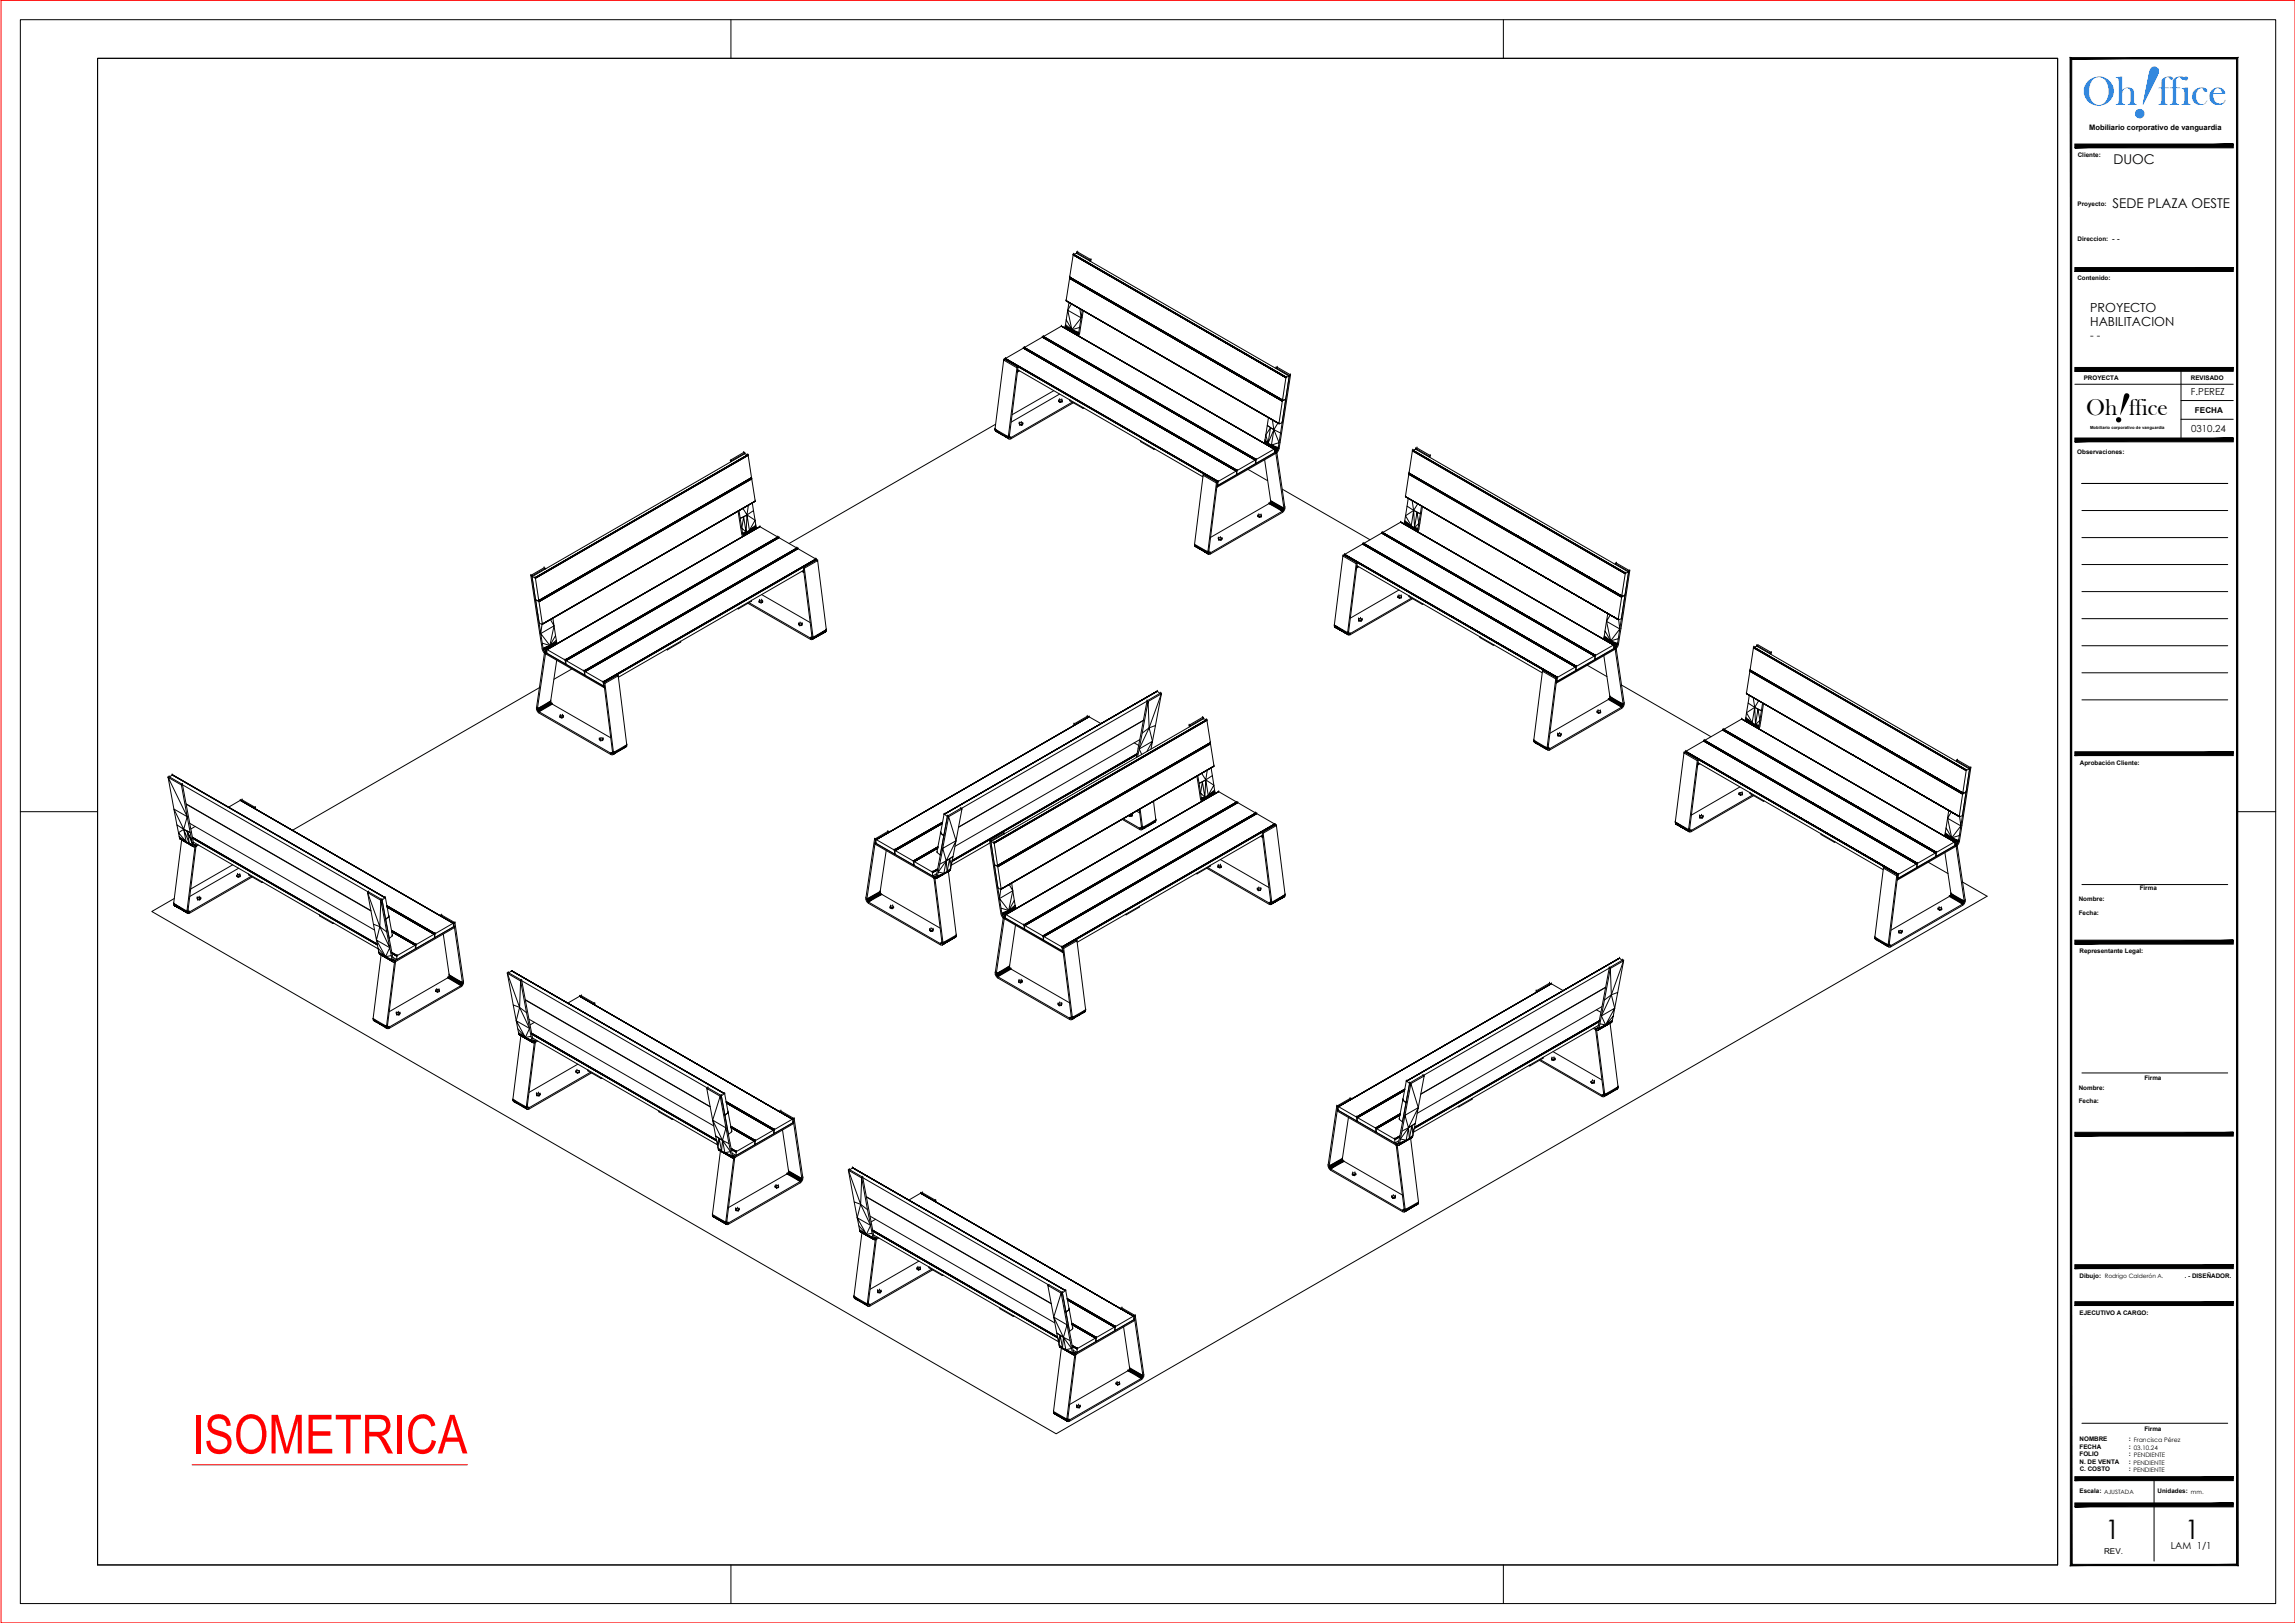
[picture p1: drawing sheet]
<svg xmlns="http://www.w3.org/2000/svg" width="420mm" height="297mm" viewBox="0 0 420 297" stroke-linecap="round" stroke-linejoin="round" font-family="sans-serif">
<defs><g id="words">
<text font-size="14.6" fill="#007fff" x="389.8" y="20.9" transform="rotate(19 389.8 20.9)">!</text>
<text font-size="9.9" fill="#f00" x="35.2" y="266">ISOMETRICA</text>
<text font-size="8.2" x="386.8" y="76.9" transform="rotate(18 386.8 76.9)">!</text>
<text font-size="7.6" fill="#007fff" x="381.2" y="19.2">Oh ffice</text>
<g font-size="4.9">
<text x="385.4" y="281.7">1</text>
<text x="400" y="281.7">1</text>
</g>
<text font-size="4.3" x="381.9" y="76">Oh ffice</text>
<g font-size="2.5">
<text x="386.9" y="29.9">DUOC</text>
<text x="386.8" y="38.1">SEDE PLAZA OESTE</text>
</g>
<g font-size="2.3">
<text x="382.7" y="59.6">HABILITACION</text>
<text x="382.7" y="57.1">PROYECTO</text>
</g>
<text font-size="2" x="382.7" y="62">- -</text>
<g font-size="1.8">
<text x="386.7" y="44.3">- -</text>
<text x="401.1" y="72.3">F.PEREZ</text>
<text x="401.1" y="79.1">0310.24</text>
<text x="397.4" y="283.5">LAM 1/1</text>
</g>
<g font-size="1.5">
<text x="401.8" y="75.5">FECHA</text>
<text x="385.2" y="284.4">REV.</text>
</g>
<text font-size="1.4" x="382.5" y="23.8">Mobiliario corporativo de vanguardia</text>
<g font-size="1.2">
<text x="380.4" y="28.8">Cliente:</text>
<text x="380.4" y="37.7">Proyecto:</text>
<text x="380.4" y="44.2">Direccion:</text>
<text x="380.3" y="51.3">Contenido:</text>
<text x="381.5" y="69.5">PROYECTA</text>
<text x="401.1" y="69.5">REVISADO</text>
<text x="380.3" y="83.1">Observaciones:</text>
<text x="380.8" y="140">Aprobación Cliente:</text>
<text x="380.6" y="165">Nombre:</text>
<text x="380.6" y="167.5">Fecha:</text>
<text x="391.7" y="162.9">Firma</text>
<text x="380.7" y="174.4">Representante Legal:</text>
<text x="392.6" y="197.7">Firma</text>
<text x="380.6" y="199.5">Nombre:</text>
<text x="380.6" y="201.8">Fecha:</text>
<text x="380.7" y="233.8">Dibujo: Rodrigo Calderón A.</text>
<text x="400" y="233.9">. - DISEÑADOR.</text>
<text x="380.7" y="240.6">EJECUTIVO A CARGO:</text>
<text x="380.7" y="263.7">NOMBRE</text>
<text x="389.7" y="263.7">: Francisca Pérez</text>
<text x="392.6" y="261.8">Firma</text>
<text x="380.7" y="265.1">FECHA</text>
<text x="380.7" y="266.5">FOLIO</text>
<text x="380.7" y="267.9">N. DE VENTA</text>
<text x="380.7" y="269.3">C. COSTO</text>
<text x="389.7" y="265.1">: 03.10.24</text>
<text x="389.7" y="266.5">: PENDIENTE</text>
<text x="389.7" y="267.9">: PENDIENTE</text>
<text x="389.7" y="269.3">: PENDIENTE</text>
<text x="380.7" y="273.3">Escala: AJUSTADA</text>
<text x="395" y="273.3">Unidades: mm.</text>
</g>
<text font-size=".8" x="382.7" y="78.5">Mobiliario corporativo de vanguardia</text>
</g></defs>
<!-- layer: Default -->
<g fill="none" stroke="#000" stroke-width=".18">
<path d="M194.3 59.7l39 22.5M194.3 59.7h.1M194.3 59.7l-3.2 1.9M195.1 59.4l-.2 .6M195.2 55l38.9 22.5M195.2 55l38.9 22.5zM195.2 55h.1M195.2 55v.1M195.5 56.8l-.3 1.7 1 1.9-.7-3.6 2.4 1.4-1.7 2.2-1.1-1 .1-.9M195.7 55.4l-.2 1.4M195.8 51h.1M195.8 51l-.6 4"/>
<path d="M195.8 50.7l39 22.5M195.8 50.7l39 22.5zM195.8 50.7h.1M195.8 50.7l.1 .1M195.9 50.8l-.1 .2M195.9 50.8l19.4 11.3-19.5-11.2 19.5 11.3-19.5-11.2 39 22.4M195.9 50.8l38.9 22.5zM195.9 50.8h.1M196.2 55.6l-.7 1.2M196.5 46.7h.1M196.5 46.7l-.7 4M196.5 46.6h.1"/>
<path d="M196.6 46.5l38.9 22.5zM196.6 46.5l19.4 11.3M196.6 46.5l.5-.1 38.9 22.4M196.6 46.5h.1M197.1 46.4h.1M197.1 46.4v-.2l2.4 1.5M197.1 46.2h.1M197.1 46.2v.2M197.3 46.1l2.4 1.4v.4M197.3 46.1h.1M197.3 46.1l-.2 .1M197.7 56.5l.2 1.7 .2-1.4"/>
<path d="M197.9 58.2l-.3 1.7M198.3 56.9l-.7 4.2-.1 .4M199.5 47.8v-.1v.1M199.5 47.7h.1M199.7 47.5h.1M199.7 47.5l-.2 .2M216 57.9l-19.5-11.2 38.9 22.4M216 57.9l19.5 11.2zM216 57.8l-19.5-11.2 19.5 11.3M216 57.8l19.5 11.3zM182.2 78.5l1.2 .9 1.2 .5M182.2 78.5l1.2 .9h-.2l.8 .4"/>
<path d="M182.2 78.5l.6 .6h-.1l.1 .1v-.1l.4 .3-.1-.1M182.2 78.5l.4 .5-.1-.1v.2v-.1l-.1-.1M182.2 78.5h.1M182.2 78.5l.3 .4M182.3 77.6l-37.8 21.9M182.3 78.8v.1l-.1-.1 .1 .1M182.4 78.9v.1l-.1-.1 .1 .1M182.4 78.9l-.2-.4 .1 .4M182.5 79.1l.1-.1 .1 .1zM182.6 79l.2 .1M183.5 79.6l.5 .2 .1 .2zM183.7 65.9l2.5 1.4-1.6 12.6-2.4-1.4z"/>
<path d="M183.7 65.9h.1M183.9 65.8l2.5 1.4-1.6 12.7v.2h.3M183.9 65.8h.1M183.9 65.8l-.2 .1M184 65.8v-.1l39 22.5v.6h-.2M184 65.7l39 22.5M184 65.7h.1M184 79.8l.6 .1v.3zM184 65.6v.1M184.1 65.6l19.4 11.3-19.5-11.2 39 22.4M184.1 65.6l38.9 22.5zM184.1 65.6h.1"/>
<path d="M184.6 79.9h.1M184.8 79.9h.1M184.8 80l.3 .1M186.2 67.3h.1M186.3 68.1h.1M186.3 67.9h.1M186.3 67.7l33.9 19.6M186.4 67.2h.1M186.4 67.2l-.2 .1M186.5 67.8l-.2 .1v.2l.3-.2M186.6 77.4l.4-.1 .2 .2M186.6 77.6h.1"/>
<path d="M186.6 77.4h.1M186.7 77.6l-.1-.2 .1 .4M186.7 77.8h.1M186.7 77.6h.1M187 77.3h.1M187.1 77.7l.1-.2-.1 .3v-.1l-.4-.1v.2h.4M187.1 77.8h.1M187.1 77.7h.1M187.2 77.6h.1M187.2 77.5h.1M187.3 63.7l39 22.5M187.3 63.7h.1"/>
<path d="M187.3 63.7l-3.2 1.9M187.5 63.8l38.9 22.4v.6M187.5 63.7l38.9 22.5M187.5 63.7h.1M187.5 63.6v.1M187.6 63.6l19.4 11.3-19.5-11.2 39 22.4M187.6 63.6l38.9 22.5zM187.6 63.6h.1M190.8 61.7l19.5 11.2M190.8 61.7h.1M190.8 61.7l-3.2 1.9M191 61.8l38.9 22.4v.6"/>
<path d="M191 61.7l38.9 22.5M191 61.7h.1M191 61.6v.1M191.1 61.6l19.4 11.3-19.5-11.2 39 22.4M191.1 61.6l38.9 22.5zM191.1 61.6h.1M192.9 71.5l-7.6 4.4M193.8 73.3l.2-.2 .4 .1 .1 .2M193.8 73.5h.1M193.8 73.3h.1M194 73.1h.1M194 72.1l-8.9 5.2"/>
<path d="M194.1 73.5l.4-.1v.2l-.4 .1v-.2l-.3-.2v.2l.3 .2M194.1 73.7h.1M194.1 73.5h.1M194.4 73.2h.1M194.5 73.6h.1M194.5 73.4h.1M195.9 73.2v.1l2.4 1.4v-.1M195.9 73.3h.1M196.1 60.7l.4 .2M196.2 60.4l1.3 .4v.2l-1.3-.6v.1l1.3 .5-.1 .3-1.2-.8-.1 .2 1.3 .6-.1 .1M196.2 60.4l1.4-.5-.1 .9M196.2 60.4l-1.2-.8 1.2 .9-1.2-.7 1.1 .9-.4-.2"/>
<path d="M196.3 73.6l-11.2 6.5-.3-.2M196.5 73.7l-11.4 6.6M198.4 74.7h-.1M210.3 72.9l-19.5-11.2 39 22.5M210.4 72.9l19.4 11.4M215.3 62.1l19.5 11.3zM215.3 62.1l19.5 11.2zM232.2 76.4l-.2 1.5 1.2 .7-.3-1.7M233.6 67.4v-.1l2.5 1.4M233.6 67.3h.1M233.8 67.2l2.5 1.4-2.1 13.4-.3 .7-.3 .2M233.8 67.2h.1"/>
<path d="M233.8 67.2l-.2 .1M234 77.4l-.8 1.2-1 2.5M234.1 77.5h.1M234.2 77.6h.1M234.7 77.4l-.6 .2-19.4-11.3 19.4 11.3M234.7 77.4h.1M234.8 73.4h.1M234.8 73.4l-.7 4.1M234.8 73.2h.1M234.8 73.3l.6-.2-.7 4.3M234.8 73.3v.1M234.8 73.3h.1"/>
<path d="M234.9 73.3h.1M235 75.7v.1M235 75.7l-.6 3.6M235.3 73.1h.1M235.4 73.1l-.6 .2-19.5-11.3 19.5 11.3M235.4 73.1h.1M235.4 69.1h.1M235.4 69.1l-.6 4.1M235.5 69l.5-.2-.6 4.3M235.5 69l-.1 .1M235.5 69h.1M236 68.8l.1-.1-1.1 7"/>
<path d="M236 68.8h.1M236.1 68.7h.1M236.3 68.6h.1M236.3 68.6l-.2 .1M117.4 94.5l19.5-11.2-.5-.3-39 22.5 .6 4.3 .6 .2M117.5 94.5l19.4-11.2zM118.1 98.7l19.5-11.3zM118.1 98.8l19.5-11.2zM133.7 84.2h.1M133.7 84.2l.2 .1M133.9 84.3h.1M135.1 93.6l.7 4.2 .2 .4"/>
<path d="M135.3 93.5l.2 1.4 2.4-1.4 .3 1.7-1.4-1-1.3 .7 .3 1.7 .3-2 .5 2.8 .2-3.2 .4 2.9M136.1 82.8h.1M136.3 82.9l-2.4 1.4v.2M136.3 82.9l-.2-.1-2.4 1.4 .1 .3M136.3 82.9h.1M136.4 83h.1M136.4 83l-.1-.1v.2M136.6 97.4l-.7 .1 .1 .2 .6-.3v.1M136.6 97.5l-.6 .2v.2l.6-.4 .1 .2-.7 .2 .1 .2M136.6 97.5l.6-.4v.1zM136.7 97.7l.5-.5 .1 .1zM136.7 97.8v-.1l-.3 .2"/>
<path d="M136.9 83.2h.1M137 83.3l-39 22.5 19.5-11.3M137 83.3l-19.5 11.3 19.5-11.3M137 83.3h.1M137 92.5l-.2 1.7-.8-1.1M137.2 97.1l-.6 .3-.8-.8 .1 .9M137.2 97.2l1.2-.9 .1 .2zM137.3 97.4v-.1l-.4 .3M137.5 87.5l-38.9 22.5 19.6-11.1-19.5 11.2 38.9-22.4M137.5 87.5h.1M137.6 87.4h.1M137.6 87.6l-19.4 11.3 19.4-11.2"/>
<path d="M137.6 87.7h.1M137.7 92.1l.2 1.4M138 97l-.7 .3M138.3 91.7h.1M138.4 96.1l-.2-.9-1 1.9 1.2-1v.2l-1.2 .8M138.6 96.7l-.1-.2-1.2 .8M139.1 96.4h.1M142.4 98.3h.1M142.5 98.4l-19.5 11.2 19.5-11.2M142.5 98.5l-39 22.4v.6M142.5 98.4l-39 22.5 19.5-11.3-.1-.1-19.5 11.3 39-22.5-3.3-1.9-38.9 22.5M142.5 98.4h.1"/>
<path d="M142.6 98.4h.1M184.8 80.1h.2h-.2M185.1 80.3h-.4l-.1-.1-.5-.2 .6 .3M185.1 80.3h.1M185.1 80.1h.1M208.8 80.7v.1l2.5 1.4v-.1M208.8 80.8h.1M211.4 82.2h-.1M218.7 99.6h.1M218.7 99.9l1.8 1M218.7 99.9l1.5 .9M218.7 99.9l1.3 .8-.1-.1"/>
<path d="M218.7 99.6l1.6-12.6 2.4 1.4-1.6 12.6M218.7 99.9l.1 .1M220.3 87h.1M220.5 86.9l2.4 1.4-1.6 12.7M220.5 86.9h.1M220.5 86.9l-.2 .1M221.6 98.3l10.7-6.1 2.5 1.4-13.2 7.6M222.7 88.4h.1M222.8 89.2h.1M222.8 88.9h.1M222.9 88.3h.1M222.9 88.3l-.2 .1"/>
<path d="M223 88.8h.1M223 88.2h.1M223 88.1h.1M223.1 98.6v-.1v.2M223.1 98.5l.3-.1 .3 .1M223.1 98.6h.1M223.1 98.5h.1M223.1 98.6v.2M223.1 98.8h.1M223.1 98.7h.1M223.4 98.4h.1M223.5 98.7l.2-.2-.2 .4z"/>
<path d="M223.5 98.7h-.4v.1l.4 .1M223.5 98.9h.1M223.5 98.7h.1M223.7 98.7h.1M223.7 98.5h.1M226.3 86.2h.1M226.3 86.2l-3.3 1.9M226.3 86.2l-38.9-22.5 39 22.6M226.4 86.9h.1M226.4 86.3h.1M226.4 86.9l-3.4 1.9M226.4 86.3v.6"/>
<path d="M226.4 86.8h.1M226.4 86.2h.1M226.5 86.1h.1M228.5 85.9l3.6 2.1M229.8 84.2h.1M229.8 84.2l-3.3 1.9M229.8 84.9l-3.4 1.9M229.8 84.9h.1M229.8 84.3h.1M229.8 84.3v.6M229.9 84.8h.1M229.9 84.2h.1"/>
<path d="M230 84.1h.1M230.3 94.4l.3 .3M230.3 94.5h.1M230.3 94.4h.1M230.5 94.2h.1M230.6 94.7h.1M230.6 94.6h.1M230.9 94.2v.4l-.3 .1v-.1l.3-.1M230.9 94.2h-.4l-.2 .2 .3 .2M230.9 94.2h.1M230.9 94.6h.1M230.9 94.5h.1"/>
<path d="M231.4 81.1l.1-.2 .6 .5-.4-.2M231.5 84.1l1.1 7.5M231.6 80.7l.5 .5-.6-.3zM231.6 80.5l.1-.9 .5 1.5-.6-.6v.2l.6 .4 .4-2.8-.9 1.3 .3-1.7 2.4 1.4-.2 1.7-1-2.4-.4 2.9-.6-.4-.1 .1M232 81.4h.1l.6 .3-.5-.2M232.1 81.2l.6 .4-.6-.2zM232.1 81.2l.7 .3M232.3 92.2l1.3 .6M232.3 92.2l.2-.1 .5 .3M232.3 92.2h.1M232.5 91.9l.6 .4-.6-.2zM232.6 91.8l1.8 1"/>
<path d="M232.6 91.8l-.1 .1 .7 .2-.1 .2 .7 .2-1.2-.7 1.2 .7M232.6 91.8l2.3 1.3M232.6 81.8l.1-.1 1.1 .9 .1-.3-1.2-.6v-.1l1.2 .7 .1-.2-1.3-.5 .1-.1 1.2 .6v-.2l-1.2-.4 1.4-.5-.2 .9M233.3 82.2h.1M233.3 82.2l-3.3 1.9M233.3 82.2l-39-22.5 39 22.5M233.3 82.9l-3.5 1.9M233.3 82.9h.1M233.3 82.5l.3 .2-10.8 6.2v.3l10.8-6.2M233.3 82.3l.5 .3-.5-.3M233.3 82.2v.7M233.3 82.5l.3 .2"/>
<path d="M233.6 83l.2-.2 1.4 10.1a1.03 1.03 0 0 1-.4 .9l-13.2 7.6-.2 .1-.3-.3 .1 .2M233.6 83h.1M233.6 83l1.5 10M233.6 82.9h.1M233.6 82.7h.1M233.6 82.9v.1M233.6 92.8h.4M233.7 92.7h.4l-.1 .1zM233.7 82.8h.1M233.8 82.8h.1M233.8 82.6l-.2 .1M234 93l-.4-.2 1.2 .8-.8-.6 .8 .6-.2-.2h.1"/>
<path d="M234 92.8v.2M234.1 92.7l-.3-.2-.1 .2-.7-.3 .1-.1 .6 .4-.1 .1M234.3 93.1l.5 .5-.4-.4M234.3 93.1l.4-.1v.2l.2-.1-.1 .2 .2-.1v.1v-.2l-.1 .2-.2-.1-.1 .2M234.4 93.2h.3l-.1 .1M234.4 92.8h-.4l.3 .2 .1-.2 .2 .1M234.6 92.9l-2-1.1v-.2l2.5 1.4M234.6 93.3v.1M234.6 92.9l-.6 .1M234.6 93.4l.4-.1-.1 .2v-.2l-.2 .1 .1 .2v-.2l.1 .1-.1 .1M234.7 93l-.1-.1-.1 .2-.2-.1v.1M234.7 93l-2.1-1.2 2.2 1.3"/>
<path d="M234.7 89.5l16.1 9.3M234.7 93l.1 .1M234.8 93.8h.1M234.8 93.6h.1M234.8 93.1l-.4 .1M235 93.1h-.2l-.2 .2M235 93h.1M235.1 93l-2.5-1.2 2.4 1.3 .1-.1-.1 .2M235.2 92.9h.1M249.4 99.6l39 22.5zM249.4 99.6h.1M249.5 99.6h.1"/>
<path d="M249.6 99.6l39 22.5v.6M249.6 99.6l39 22.5-19.5-11.3 19.5 11.2-19.5-11.2 19.5 11.1-39-22.4 3.3-1.9 39 22.5M249.6 99.6h.1M249.6 99.5l19.5 11.3zM249.7 99.4h.1M252.9 97.6l39 22.5zM252.9 97.6h.1M253 97.6h.1M253.1 97.6l38.9 22.5v.6M253.1 97.5l38.9 22.6-19.4-11.4 19.4 11.3-19.4-11.3 19.5 11.2-39-22.4 3.3-1.9 39 22.5M253.1 97.6h.1M253.1 97.5l19.5 11.2z"/>
<path d="M253.2 97.5h.1M256.4 95.6l39 22.5zM256.4 95.6h.1M256.5 95.6h.1M257 95.8l.1-.1 1.2 .8M257.2 95.5l1.1 .9-1.2-.7zM257.2 95.3l1.2 .9-1.2-.7zM257.2 95.3l.1-.9 1.1 1.8M257.3 90.9l19.5 11.3zM257.3 90.9h.1M257.5 96.2l.8 .3M257.8 91.2l-.2 1.4"/>
<path d="M257.9 86.8h.1M257.9 86.8l19.5 11.2-19.5-11.2M258 86.6l19.5 11.3zM258 86.6h.1M258 86.7l19.4 11.3zM258 86.7h.1M258.1 86.7l38.9 22.5-19.6-11.2 19.5 11.3-39-22.5M258.2 96.6l.1-.1 .4 .3M258.3 96.4l.6 .4-.6-.3zM258.4 96.2l.5 .5-.6-.3zM258.4 96.2l.6 .4 .8-.8-.2 .9M258.5 91.6l.3 1.8 .7-1.2"/>
<path d="M258.6 82.5l38.9 22.5-19.4-11.3v-.1l19.5 11.3-39-22.5 .6-.2 39 22.5-.7 4.3-.6 .1-38.9-22.5 .6-4.1 38.9 22.5-.6 4.1M258.6 82.5h.1M258.6 82.5l19.5 11.2-19.5-11.2M258.6 82.4l19.5 11.3zM258.7 82.4h.1M258.8 96.9l.1-.1 .3 .3M259 96.6l.6 .1v.2l-.6-.3-.1 .1 .7 .2-.1 .2-.6-.4v.1l.6 .3-.1 .2M259.2 82.2h.1M259.2 82.2v-.1v.1M259.2 82.1l2.4 1.5M259.2 82.1l.2-.1 2.5 1.4-.1 .3M259.2 82.1h.1"/>
<path d="M259.4 82h.1M260.2 92.6l-.2 1.4-2.4-1.4-.3 1.8 1.5-1 1.2 .6-.2 1.8-.4-2-.4 2.8-.2-3.2-.4 2.8M260.4 92.7l-.6 4.1-.2 .6M261.6 83.5h.1M261.9 83.4h.1M261.9 83.4l-.3 .1M97.2 105.3h.1M97.2 105.3l.2 .1M97.4 105.4h.1M97.4 105.5l.6 .3 19.5-11.3-19.5 11.2M97.4 105.5h.1M97.4 105.5v-.1l1 7"/>
<path d="M97.9 105.7l39-22.5zM97.9 105.7h.1M98 105.8h.1M98 109.8h.1M98.1 109.8l.6 .3M98.1 109.8h.1M98.1 109.8l.6 4.3 .5 .2M98.5 112.4l.5 3.6 .2-1.7M98.6 110h.1M98.6 110l19.5-11.2-19.4 11.3M98.6 109.9l-.6-4.1 39-22.5 .6 4.1-39 22.6M98.6 109.9l19.5-11.2z"/>
<path d="M98.6 109.9h.1M98.7 110.1h.1M98.7 114.1h.1M99 116l2.4-1.5-.7 3.6M99.2 114.3h.1M99.3 114.2l-.6-4.1 38.9-22.4 .7 4-39.1 22.6M99.3 114.2l19.5-11.2zM99.3 114.2h.1M99.4 118.6l1.3-.5-1.3 .7zM99.4 118.8l1.3-.5-1.2 .7zM99.6 103.9l-2.4 1.4 2 13.2a1.32 1.32 0 0 0 .7 1.2M99.6 103.9h.1"/>
<path d="M99.6 103.9l.2 .1M99.7 119.5h.1M99.8 104v.1v-.1l-2.4 1.4M99.8 104h.1M99.8 119.6h.1M99.8 119.4h.1M99.9 119.6l-1.5 10.1 2.4-1.4 1.1-7.5M99.9 119.6l-.2-.1-1.5 10.1 .3 .7 13.3 7.8M99.9 119.6h.1M100.1 119.6l3.5 1.9M100.1 119.6h.1M100.1 118.9h.1"/>
<path d="M100.1 118.9l-.4 .4 .4-.3M100.1 119.2l-.3 .2 10.8 6.3 .1 .2-10.8-6.2M100.1 118.9v.7M100.1 119.2l-.3 .2M100.1 118.9l19.5-11.3zM100.1 118.9l39-22.5zM100.2 118.9l3.3 1.9M100.2 118.9h.1M100.4 118.7l.4-.2-1.3 .5 .3 .4M100.7 118.1l-1.4-.4 .1 .9M100.7 118.1v.2M100.7 118.3l1.2-.9v.2z"/>
<path d="M100.7 118.3l.1 .2M100.8 118.5h.1M101.2 113.1l.2 1.4-.6-1.1M101.2 118.3l-.4 .2M101.4 114.5l.3 1.8M101.9 117.2l-.2-.9-1 1.8 1.2-.9v.2l-1.2 .7-1.7-2.1 .3 1.7M102 117.8l-.1-.2-1.1 .9M118.8 103l19.5-11.3zM119.6 107.6l19.5-11.2zM122 118.9h.2M123 109.6l19.4-11.3zM123.1 109.7l19.5-11.3z"/>
<path d="M124.6 117.4v.1l-2.4 1.4v-.1M124.6 117.5h.1M126.4 111.6l19.5-11.3zM126.6 111.7l19.5-11.3zM129.9 113.6l19.5-11.3zM135 111.4h.1M136.9 110.4l11.5 6.6h.3l2.2-1.3M137.1 110.3l11.3 6.5M137.6 109.9v.1l-2.5 1.4v-.1M137.6 110h.1M139 110.1v.1l.3 .1M139 110.2h.1"/>
<path d="M139 110.1h.1M139 109.9h.1M139.3 110.2l.3-.1v.1l-.3 .1zM139.3 110.3h.1M139.3 110.2h.1M139.4 109.8h.1M139.4 108.8l8.9 5.1M139.6 110.1l-.2-.3-.4 .1v.2l.3 .1M139.6 110.2h.1M139.6 110.1h.1M145.9 100.3h.1M145.9 100.5l-38.9 22.4v.6"/>
<path d="M145.9 100.4l-38.9 22.5 19.5-11.3h-.1l-19.5 11.2 39-22.5-3.3-1.9-38.9 22.5M145.9 100.4l-19.4 11.2 19.4-11.2M145.9 100.4h.1M146.1 100.4h.1M146.2 114.2l.2 .3M146.2 114.3h.1M146.2 114.2h.1M146.4 114.4l.4-.1v.2h-.4zM146.4 114.5h.1M146.4 114.4h.1M146.5 114l-.3 .2 .2 .2M146.5 114l.3 .1v.2"/>
<path d="M146.5 114h.1M146.8 114.5h.1M146.8 114.3h.1M146.8 114.1v.4M146.8 114.1h.1M147 104.5h.2v.3l-.4-.2M147.1 103.9h.1M147.1 103.9l.2 .1M147.1 104.4l-33.9 19.6M147.2 104.5h.1M147.2 104.8h.1M147.3 104h.1"/>
<path d="M148.4 117h.1M148.4 116.8h.1M148.5 116.8h.1zM148.7 116.6l-.1 .2h-.2M148.7 116.6h.1M148.7 116.6l-.3 .2M148.8 116.6h.1M149.3 116.7l1.5-.9zM149.4 102.3h.1M149.4 102.4l-19.5 11.3 19.5-11.3M149.4 102.5l-38.9 22.4v.6M149.4 102.4l-38.9 22.5 19.4-11.2v-.1l-19.5 11.2 39-22.5-3.3-1.9-39 22.5"/>
<path d="M149.4 102.4h.1M149.5 102.5l-2.4 1.4 1.6 12.7M149.5 102.5h.1M149.5 102.5l.2 .1M149.7 102.6h.1M150.6 115.9l-.3 .1M151 115.6l-2.2 1.3 2.3-1.3-2.3 1.3 2-1.1M151.2 115.6l.1-.1-.6 .4 .4-.3-.1 .1M151.2 115.5l-.1 .1M151.3 115.5l-1.6-12.9-2.4 1.4 1.5 12.6M151.3 115.2l-2.5 1.4v.3l2.5-1.7-.1 .3-2.4 1.4 1.5-.9-.3 .2M151.3 115.2h.1"/>
<path d="M218.8 100l.6 .4zM220 100.7l.4 .2zM220.7 101l-2-1.1 2.1 1.3-2.1-1.3v-.3l2.4 1.4M220.8 101.1l.2 .2zM220.8 101.1l.1 .1M220.9 101.2h.2M220.9 101.2l-2.2-1.3 2.3 1.3M221 101.2l.1 .2zM221.1 101l-2.4-1.1 2.4 1.3v-.2v.2M221.1 101h.1M221.3 101l.1 .2h.2M221.3 101h.1"/>
<path d="M221.3 101l.3 .2-.3-.2M221.4 101.2h.1M221.4 101.2h.2M221.6 101.4h.1M221.6 101.2h.1M244.3 114.4h.1M244.3 114.4l2.4 1.4v.2zM244.3 114.4l.1 .3 2.3 1.3M244.3 114.6l1.6-12.8 2.4 1.4-1.6 12.6M244.4 114.7l.1 .1M244.4 114.8l-.1-.2 2 1.3-1.8-1.1 .1 .1h-.1M244.5 114.8l2.2 1.2"/>
<path d="M244.8 114.9l1.9 1.1M244.9 115l.3 .2M245.5 115.4l-.3-.2 1.5 .8M245.9 101.8h.1M246 101.6l2.5 1.4-1.6 12.7M246 101.6h.1M246 101.6l-.1 .2M246.1 101.7v-.1l39 22.5v.6M246.1 101.6l39 22.5-19.5-11.3 19.5 11.2-19.5-11.2 19.6 11.2-39-22.5 3.2-1.9 39 22.5M246.1 101.6h.1M246.2 101.5l19.4 11.3zM246.2 101.5h.1"/>
<path d="M246.7 115.8h.1M246.9 115.7l.1 .3h.2M246.9 115.7h.1M246.9 115.8l.3 .2M246.9 115.9l.2 .1zM247.2 116.2h.1M247.2 116h.1M248.3 103.2h.1M248.4 104h.1M248.4 103.7h.1M248.4 103.5l33.9 19.6M248.5 103h.1"/>
<path d="M248.5 103l-.2 .2M248.6 103.6l-.2 .1v.3l.4-.3M248.7 113.3l.1 .4M248.7 113.4h.1M248.7 113.3h.1M248.8 113.5h.4v.2h-.4zM248.8 113.7h.1M248.8 113.5h.1M249.1 113.2l.3 .1-.2 .2M249.1 113.2l-.4 .1 .1 .2M249.1 113.2h.1M249.2 113.7h.1"/>
<path d="M249.2 113.5h.1M249.4 113.3l-.2 .4M249.4 113.5h.1M249.4 113.3h.1M255.9 109.2l.3 .2v.1l-.3-.1zM255.9 109.2l.2-.2h.4l.1 .3-.4 .1M255.9 109.4h.1M255.9 109.2h.1M256.1 109h.1M256.1 108l-8.9 5.1M256.2 109.5h.1M256.2 109.4h.1"/>
<path d="M256.5 109h.1M256.6 109.3v.1l-.4 .1M256.6 109.4h.1M256.6 109.3h.1M258 109.1v.1l2.4 1.4v-.1M258 109.2h.1M258.4 109.5l-11.2 6.5M258.6 109.6l-11.4 6.6h-.4l-2.2-1.4M260.5 110.5l-.1 .1M271 116.6v.1l2.4 1.4v-.2M271 116.7h.1M272.5 108.8l19.5 11.3z"/>
<path d="M273.5 118l-.1 .1M292.1 119.9h.1M293.5 117l.1-.2 1.5 1.1M293.7 116.6l1.1 .9-1.2-.7zM293.7 116.4l.1-.9 1.1 1.8M294.1 113.7l-.3 1.8M294.3 117.4l.5 .2v-.1l1.3 .5-.1 .2-1.2-.7 .1-.2 1.2 .5v.2l-1.2-.7 1.4-.4-.2 .9M294.3 112.3l-.2 1.4 .7-1.1M294.7 117.7l1.3 .5-.1 .2-.5-.3M295.4 118.1l-3.3 1.9M295.4 118.1h.1M295.4 118.1l-19.5-11.3 19.5 11.3"/>
<path d="M295.4 118.7l-3.4 1.9M295.4 118.7h.1M295.4 118.4l.3 .2-10.8 6.2v.2l10.8-6.2M295.4 118.1v.6M295.4 118.3l.3 .3M295.4 118.2l.5 .2-.2 .2M295.7 118.8h.1M295.7 118.8l1.5 10.1-2.5-1.4-1.1-7.5M295.7 118.8l.2-.1 1.4 10a1.03 1.03 0 0 1-.4 1l-13.2 7.6M295.7 103.3v-.1l2.5 1.4M295.7 118.6h.1M295.7 103.2h.1"/>
<path d="M295.7 103.2v.1M295.9 118.7h.1M295.9 103.1l2.5 1.4-2.1 13.2a1.39 1.39 0 0 1-.6 1.1M295.9 103.1h.1M295.9 103.1l-.2 .1M296.2 113.4h.1M296.3 113.4h.1M296.5 115.1l-2.4-1.4 .8 3.6-1.2-.9v.2l1.2 .7 1.6-2.2-.2 1.8M296.8 113.2h.1M296.9 109.3h.1M296.9 109.1h.1M297 109.1h.1"/>
<path d="M297 109.2h.1M297.4 109l-.6 4.2-.5 .2-39-22.5 .6-4.1 39 22.5-.7 4.1M297.5 109l-.6 .3-19.5-11.3 19.5 11.2M297.5 109h.1M297.5 105h.1M297.6 104.9l-19.5-11.3 19.4 11.4M297.6 104.9h.1M298.1 104.7l.1-.1-1.7 10.5-.2-1.7M298.2 104.7l-.7 .3M298.2 104.7h.1M298.2 104.6h.1M298.4 104.5h.1"/>
<path d="M298.4 104.5l-.2 .1M321 118.6l39 22.4-19.5-11.2M321 118.6h.1M321 118.5l19.5 11.3zM321 118.5l19.5 11.2zM321.1 118.4h.1M321.6 118.3h.1M321.6 118.3v-.2l.1 .2M321.6 118.1l2.5 1.5v.1M321.6 118.1l.3-.1 2.4 1.4-.1 .4M321.6 118.1h.1M321.8 118h.1"/>
<path d="M324.1 119.6h.1M324.3 119.4h.1M324.3 119.4l-.2 .2M98.2 129.6h.1M98.4 129.7h.2v.2v-.1l-.1 .1h-.1zM98.4 129.7h.1M98.6 130.2l.1 .1M98.6 129.7h.1v.1M98.6 129.7h-.2l.2 .1M98.6 129.7l.1 .1M98.7 129.8v.3v-.3l-.3 .1 .2 .2M98.7 130.5h.1"/>
<path d="M98.7 130.3h.1M98.7 129.7l.1-.1-.1 .2zM98.7 125.9l-45.2 26.1M98.8 129.6l.2-.1-.6 .2M98.8 129.6l-.4 .1h.3M98.8 129.6l.1 .1M98.9 129.7l-.2 .1M99 129.6l.1 .2-.1 .1v-.3l-.1 .1M99 129.6v-.1l-.1 .2M99.3 129.3l.3-.2-1.2 .6 .9-.4-.3 .2M99.3 129.3l.1 .2-.4 .1zM99.6 129.1l.1 .2-.3 .2z"/>
<path d="M99.6 129.1l1.2-.8-.6 .5 .1 .1-.6 .4 .5-.5zM100.8 128.3l.2 .5M100.8 128.3h.1M101 128.8l-2.4 1.3-.2-.1 .3 .3 2.3-1.5 .1 .1M101 128.8l-2.4 1.3v-.2l.1 .2M101 128.8l-2.2 1.2-.1-.2 .1 .2M101 128.8l-2.2 1.2 .1-.3 .1 .2M101 128.8l-1.9 1 .3-.3 .1 .1M101 128.8l-1.5 .8 .2-.3 .1 .1M101 128.8l-1.2 .6 .5-.5 .1 .2 .5-.5-.6 .3 .5-.5-.6 .4M101 128.8l-2.2 1.2M101.1 128.9h.1"/>
<path d="M102.5 131.2l.4 .1v.1l.3-.2v-.1l-.3 .2M102.5 131.3h.1M102.5 131.2h.1M102.6 130.9l-.1 .4 .4 .1M102.6 130.9h.4l.2 .2M102.6 130.9h.1M102.9 131.4h.1M102.9 131.3h.1M103 130.9h.1M103.2 131.2h.1M103.2 131.1h.1M103.4 120.8h.1"/>
<path d="M103.5 120.8l19.4-11.3zM103.5 120.8l19.5-11.2zM103.5 121.5h.1M103.5 120.9h.1M103.6 121.6l3.5 1.9M103.6 121.6h.1M103.6 121h.1M103.6 121v.6M103.6 120.9v.1M103.6 120.9l19.5-11.2-19.5 11.2M103.6 120.9h.1M103.6 120.9l39-22.5z"/>
<path d="M103.7 120.9l3.3 1.9M103.7 120.9h.1M104.7 122.4l-3.3 1.9M106.9 122.8h.1M107 122.8l19.4-11.2zM107 123.5h.1M107 122.9h.1M107.1 123.6l3.4 1.9h.1M107.1 123.6h.1M107.1 123h.1M107.1 123v.6M107.1 122.9v.1"/>
<path d="M107.1 122.9l19.5-11.2-19.5 11.2M107.1 122.9h.1M107.1 122.9l39-22.5zM107.1 122.9l3.3 1.9M109.7 135.2l.2 .4 .4-.1M109.7 135.4h.1M109.7 135.2h.1M109.9 135.6h.1M109.9 135.4h.1M110 135.1h.1M110 135.1l-.3 .1 .2 .4M110 135.1l.4 .1-.1 .2"/>
<path d="M110.3 135.5h.1M110.3 135.4h.1M110.3 135.4v.1M110.3 135.4h-.4M110.4 135.3h.1M110.4 135.2h.1M110.4 135.2v.1M110.4 135.3l-.1 .2M110.4 124.8h.1M110.4 124.8l19.5-11.2zM110.5 125.5h.1M110.5 124.9h.1"/>
<path d="M110.6 125h.1M110.6 125l.1 .1M110.6 125.7h.1M110.7 125.9h.1M110.7 125.1l2.5-1.4 1.5 12.6-2.4 1.4zM110.7 125.1h.1M111.8 135l-10.7-6.1-2.4 1.4 13.1 7.6 .3-.2M111.8 137.9l.3-.1zM111.8 138.1h.1M111.8 137.9h.1M112.1 137.8l-.3 .1 .3-.1M112.1 137.7l-.3 .2 .3-.2"/>
<path d="M112.1 137.8l-.3 .1M112.1 137.7h.1M112.3 138l-.1 .1M112.3 137.7h.1M112.4 138l-.3 .2-.3-.1M112.5 137.8l-.2-.1v.3l.2-.2-.1 .2M112.5 137.8l-.1 .2M112.5 138h-.1M112.5 137.8h.1l-.1 .2M112.5 137.8l-.2-.1 .2 .1M112.5 137.8v.2M112.6 137.8l.2-.1-.3 .2z"/>
<path d="M112.8 137.7l-.1 .1 .2-.1M112.8 137.7h-.5l.3 .1M112.9 137.7v-.1l-.4 .4M112.9 137.6l.3-.2-.3 .3M112.9 137.6l-.6 .1 .9-.3-.3 .3M112.9 137.6l-.1 .1M113 123.6l-2.4 1.4 1.5 12.7-.3 .2 .3-.1M113 123.6h.1M113 123.6l.2 .1M113.2 137.5l1.5-1.2-.6 .7zM113.2 123.7h.1M113.2 137.4l.3-.2-1.2 .5"/>
<path d="M114.7 136.3l-.1 .4-.5 .3 .6-.4-.6 .3M114.7 136.3h.1M196.6 132.5h.1M196.8 132.6h.1M196.8 132.6l-.2-.1v.3M199.1 131.1l.2 .1-2.5 1.5M199.1 131.1h.1M199.1 131.1l-2.5 1.4M199.4 131.2l-39 22.5M199.4 131.2h.1M199.4 131.2l2.1 1.2M207.6 136l.9 .4"/>
<path d="M208.2 138l-18 10.4M208.6 137.1l.5-2.9 1.3-1 2.2-6.2-2.4 1.4-.2-.1-2 10.3M208.7 135.4l-33.9 19.5M209.1 134.2l1.1-5.8 .2 4.8 1.1-.4-.5 2.9M209.3 131.8l-33.8 19.6M209.3 131.9l-33.8 19.5M210 128.3l-34 19.7M210 128.3h.1M210.7 137.1l.3-1.4-1 1.8M211 135.7l-2.4 1.4 .4 1M211 135.7l-.6-2.5-1.8 3.9-.3 1.4M211.9 126.5l-39 22.5"/>
<path d="M211.9 126.5h.1M211.9 126.5l.4 .4M212.4 126.9l.2 .1-1.1 5.8M212.4 126.9h.1M212.4 126.9l-2.4 1.4M212.6 127h.1M217.7 132.7h.1M217.7 132.7l.2 .1M217.9 132.8h.1M220.1 131.3h.1M220.3 131.4l-2.4 1.4v.2M220.3 131.4l-.2-.1-2.4 1.4v.3"/>
<path d="M220.3 131.4h.1M220.3 131.5h.1M220.3 131.5v-.1v.2M220.9 131.7h.1M221 131.8l-39 22.5 19.5-11.3-19.6 11.2 39-22.5-.6-.2-38.9 22.5 .7 4.3 .5 .2M221 131.8h.1M221.5 136h.1l-39 22.5 19.5-11.2-19.4 11.3 38.9-22.4M221.5 136h.1M221.6 135.9h.1M221.6 136.1l-19.5 11.2 19.5-11.1M221.6 136.2h.1M280.8 135.5l1.6 1.2-.4-.3 .1 .1-.6-.3z"/>
<path d="M280.8 135.5l.1 .4 .6 .3-.7-.5 .6 .3M280.8 135.5h.1M282.3 136.6l-.3-.2 1.2 .5M282.4 122.8l2.4 1.5-1.6 12.6-2.4-1.4zM282.4 122.8h.1M282.6 122.7l2.4 1.4-1.6 12.7 .1 .2h.2M282.6 122.7h.1M282.6 122.7l-.2 .1M282.6 136.7l-.3-.1 .4 .3M282.6 136.7l.6 .2-.9-.3 .4 .3M282.6 136.7l.2 .1M282.7 136.9l-.1-.2 .5 .4"/>
<path d="M282.8 136.8l.2 .3zM282.8 136.8l.1 .2-.2-.1M282.8 136.8l.4 .1h-.3M283 137l.1 .1M283 137l.2-.1-.1 .1M283.1 137l.1-.1v.3l-.1-.2v.1M283.1 137h-.1l.1 .1M283.1 137.1h.1M283.1 137.1l.4 .2h.2M283.2 137.2l.1 .1M283.2 136.9h.1M283.4 136.9l.3 .1h-.2"/>
<path d="M283.4 136.9l.3 .1h-.3M283.4 136.8h.1M283.5 137h.2M283.7 137l-.3-.1 .3 .1M283.7 137.3h.1M283.7 137h.1M283.7 134.2l10.7-6.2 2.5 1.4-13.2 7.6M284.8 124.3h.1M284.9 125h.1M284.9 124.8h.1M284.9 124.6l.2 .1M285 124.1h.1"/>
<path d="M285 124.1l-.2 .2M285.1 124.7h.1M285.1 124.1h.1M285.2 124h.1M285.2 134.5h.1M285.2 134.3h.1M285.2 134.3v.2M285.2 134.5v.2M285.2 134.7h.1M285.2 134.6h.1M285.2 134.6v.1M285.2 134.6h.4"/>
<path d="M285.5 134.2l.3 .2-.2 .3M285.5 134.2l-.3 .1v.3M285.5 134.2h.1M285.6 134.7h.1M285.6 134.6h.1M285.8 134.4l-.2 .3h-.4M285.8 134.5h.1M285.8 134.4h.1M288.4 122.1l-3.3 1.9M288.4 122.1h.1M288.4 122.1l-19.4-11.3 19.5 11.3M288.5 122.1h.1"/>
<path d="M288.5 122.7h.1M288.5 122.7l-3.4 2M288.5 122.1v.6M288.6 122.7h.1M288.6 122.1h.1M288.6 121.9h.1M290.6 121.8l3.6 2M291.9 120.1l-3.3 1.9M291.9 120.1h.1M292 120.1h.1M292 120.7l-3.5 1.9M292 120.7h.1"/>
<path d="M292 120.1v.6M292.4 130.4h.1M292.4 130.3h.1M292.6 130.1h.1M292.7 130.6h.1M292.7 130.4h.1M293 130.1v.4l-.3 .1M293 130.1h-.4l-.2 .2M293 130.1h.1M293 130.3l-.3 .1v.2l-.3-.2v-.1l.3 .1M293 130.5h.1M293 130.3h.1"/>
<path d="M294.4 128l.2-.1 2.3 1.5 .1-.1M294.4 128h.1M294.6 127.9l2.3 1.4 .1-.2-.1 .1M294.6 127.9l2.2 1.3v-.2l-.1 .1M294.6 127.9l2.1 1.2v-.2l-.2 .1M294.6 127.9l1.8 1.1-.2-.4-.1 .2M294.6 127.9l1.5 .9-.2-.4-.1 .2M294.6 127.9l1.2 .7-.5-.5-.1 .2-.5-.5 .6 .3-.6-.5 .6 .3M294.6 127.9l2.3 1.4M294.6 127.9l1.8 1.1M294.7 127.5l1.2 .8-.6-.4 .6 .5-.6-.3v-.2zM294.7 127.5l-.1 .4"/>
<path d="M294.7 127.5h.1M295.9 128.3l.3 .3-.3-.2zM296.2 128.5l-.3-.2 1.3 .6M296.2 128.5l.3 .3-.3-.2zM296.5 128.8l-.1 .2h.1v-.2l.2 .1M296.5 128.8v-.1l.2 .2M296.5 128.7l-.3-.2 1 .4-.7-.2h.2M296.7 128.9l.2 .1M296.7 128.7l.1 .1v.2zM296.7 128.7l.5 .2-.4-.1M296.7 128.7v.2M296.9 125.4l16.3 9.4"/>
<path d="M296.9 129v.2v-.2h.3l-.2 .3M296.9 129.7h.1M296.9 129.4h.1M296.9 128.9h.3v.1h-.1l-.1 .1zM296.9 128.9l-.1-.1 .1 .2M296.9 128.9h.3h-.2M296.9 128.9v.1M297 129.3l-.1 .1M297.2 128.9h.1M297.3 128.7h.1M308.3 137.8h.1M308.5 137.7l2.4 1.4-1.6 12.7"/>
<path d="M308.5 137.7h.1M308.5 137.7l-.2 .1M308.5 137.7v-.1l39 22.5v.6M308.5 137.6h.1M308.6 137.6l38.9 22.5-19.4-11.3 19.4 11.3-19.4-11.3 19.5 11.2-39-22.5 3.3-1.9 38.9 22.5M308.6 137.6l19.5 11.2zM308.6 137.5h.1M310.7 139.2h.1M310.8 139.8h.1M310.9 139.6l33.9 19.6M310.9 139.1h.1M310.9 139.1l-.2 .1"/>
<path d="M311 139.7l-.2 .1v.2l.4-.2M311.9 135.6l39 22.5zM311.9 135.6h.1M312 135.7l39 22.4v.6M312 135.6l39 22.5-19.5-11.3 19.5 11.3-19.5-11.3 19.6 11.2-39-22.5 3.3-1.9 38.9 22.5M312 135.6h.1M312.1 135.5l19.4 11.3zM312.1 135.5h.1M315.4 133.6l39 22.5zM315.4 133.6h.1M315.5 133.7l39 22.4v.6M315.5 133.6h.1"/>
<path d="M315.5 133.6l39 22.5-19.5-11.3 19.5 11.3-19.5-11.3 19.5 11.2-38.9-22.5 3.3-1.9 38.9 22.5M315.6 133.5l19.4 11.3zM315.6 133.5h.1M318.9 131.6l38.9 22.5zM318.9 131.6h.1M319.4 131.9l.1-.2 1.2 .8M319.6 131.5l1.2 .9-1.3-.7zM319.6 131.3l1.2 1-1.2-.8zM319.6 131.3l.1-.9 1.1 1.9M319.7 126.9l19.5 11.3zM319.7 126.9h.1M320 132.2l.7 .3"/>
<path d="M320.3 127.3l-.3 1.4M320.4 122.8l19.5 11.3-19.5-11.2M320.4 122.9h.1M320.4 122.6l19.5 11.3zM320.4 122.6h.1M320.4 122.8l19.5 11.2zM320.4 122.8h.1M320.5 122.7l38.9 22.5-19.5-11.2 19.4 11.4-38.9-22.5M320.7 132.6v-.1l.4 .4M320.8 132.4l.5 .5-.6-.4zM320.8 132.3l.6 .4-.6-.3zM320.8 132.3l.6 .3 .8-.8-.1 .9"/>
<path d="M321 127.7l.2 1.8 .8-1.2M321.2 133l.1-.1 .3 .3M321.4 132.6l.7 .1-.1 .2-.6-.3v.1l.6 .2-.1 .3-.5-.5-.1 .2 .6 .3v.1M322.7 128.7l-.2 1.4-2.5-1.4-.3 1.7 1.5-.9 1.3 .6-.3 1.7-.4-2-.4 2.8-.2-3.1-.4 2.8M322.9 128.8l-.7 4.2-.2 .4M340.5 129.7l19.5 11.2-38.9-22.4 .5-.2 39 22.4-.7 4.3-.5 .2-39-22.6 .6-4 39 22.4-.7 4.1M340.5 129.7v.1M358.2 139.4v-.2l2.4 1.4M358.2 139.2h.1M358.2 139.2v.1M358.4 139.1l2.4 1.4-2 13.2a1.32 1.32 0 0 1-.7 1.2M358.4 139.1h.1"/>
<path d="M358.4 139.1l-.2 .1M30.8 142.3l2.4 1.4 1.1 5.8-3.5-7.2 1.6 8.7M30.8 142.3h.1M31 142.2h.1M31 142.2l2.4 1.4M31 142.2l-.2 .1M31.1 142.2l.4-.4 39 22.5M31.5 141.8l19.6 11.2M31.5 141.8h.1M31.5 141.8l19.5 11.2M31.6 141.8l19.5 11.2M32.8 153.1l-.1-.7 1.4 1.6-1.3-.9 .1 .2"/>
<path d="M32.9 153.3l1.2 .7-1.2-.6zM32.9 153.4l1.2 .8zM32.9 153.5l1.3 .8zM33.2 143.7l.2-.1 2.1 11M33.2 143.7h.1M33.3 153.7l-1.5 11.9M33.4 143.6h.1M33.4 143.6l34 19.7M34.1 147.1l33.8 19.6M34.1 147.2l33.8 19.5M34.2 152.1l.9 1.7 .1 .7-1-2.4 .5 2.3-.6-.4 .7 .6M34.2 152.1l.6 .3 .3 1.4"/>
<path d="M34.3 149.5l-2.5-1.4 1.8 3.7 .7-2.3 .5 2.9-2.4-1.4 .3 1.4 .9-.6 .6 .3M34.7 154.4l-1.1-2.6 .5 2.4 1.4 .8-.7-.4-.1-.1 .7 .4-.7-.5 .6 .4-.6-.4 .5 .1 .1 .2M34.7 150.7l33.9 19.5M35.2 153.2l33.8 19.6zM35.2 153.4l18 10.3-18-10.4 33.9 19.7-33.9-19.6 33.9 19.5-15.9-9.2 15.9 9.1M35.4 154.1l33.8 19.6M35.5 154.5l.3 .2M35.5 154.7l.2 .1-.2-.1M35.7 155l-1.5 11.8M35.7 155h.1M35.8 151.2l-.9 .5M35.8 154.9h.1"/>
<path d="M35.8 154.7h.1M35.9 154.9h.1M35.9 154.9l-1.5 11.8M35.9 154.9l-.2 .1M35.9 154.9l-.4 .1M36.1 154.5l-.4 .3-.2-.2M36.3 154.7l-.4 .2M41.8 147.7l2.2-1.2 39 22.5-3.3 1.9M42.6 158.3l-7.7 4.4M43.7 158.9l-9 5.2M44 146.5l39 22.5zM44 146.5h.1"/>
<path d="M44.1 146.5l2.5 1.4M44.1 146.5h.1M44.3 146.4h.1M44.3 146.4l2.5 1.4M44.3 146.4l-.2 .1M45.5 160v.1l2.5 1.4M46.6 147.9l.2-.1v.3M46.6 147.9h.1M46.8 147.8h.1M160.1 153.6h.1M160.2 154.5v-.2l10.8 6.2 .2 .1 .2-.3M160.2 154.5h.1"/>
<path d="M160.2 154.5l10.7 6.2M160.2 154.3h.1M160.3 153.7l-.2-.1-1.6 10.8a1.03 1.03 0 0 0 .5 .9l13.2 7.6h.3l.2-.1-.1 .1M160.3 153.7h.1M160.3 153.7l-1.6 10.8M160.4 154.4h.1M160.4 153.7h.1M160.4 154.4l3.4 1.9M160.4 153.7v.7M160.4 154.2l-.2 .1M160.4 153.7l39-22.5-39 22.5M160.4 153.7l3.3 1.9"/>
<path d="M162.2 155.7l-1.1 7.4M162.5 152.2h.1M162.5 152.2l-2.4 1.4M162.5 152.2l.2 .1M162.7 152.3l-2.4 1.4M162.7 152.3h.1M163.7 155.6h.1M163.7 155.6l8.9-5.1zM163.8 155.7v.6h.1M163.8 155.7h.1M163.9 156.4h.1M163.9 155.7h.1"/>
<path d="M163.9 156.4l3.4 1.9M163.9 155.7v.7M163.9 155.7l8.6-5-8.6 5 3.3 1.9M167.2 157.6h.1M167.2 157.6l4.5-2.6-4.5 2.6 4.5-2.5-4.4 2.6M167.3 157.7v.6M167.3 158.3h.1M167.3 157.7h.1M167.3 158.4h.1M167.3 158.4l3.5 1.9M167.3 157.7v.7M167.4 157.7h.1"/>
<path d="M167.4 157.7l3.3 1.9M170.7 159.6h.1M170.7 159.7v.6l.8-.4M170.7 159.7h.1M171.5 155.9h.1M171.6 156h.1M171.6 159.2l-.9 .5M171.6 159.1l-.9 .5 .9-.5-.9 .6M171.6 159.1l-.9 .5M171.7 155.2l-4.3 2.5 4.3-2.5M171.7 159l-1 .6M171.7 155.1l-4.4 2.6 4.4-2.5"/>
<path d="M171.7 155.2l-4.4 2.5M171.7 155.2l-4.3 2.5M171.7 155.1l-4.4 2.6M171.7 155l-4.5 2.6 4.5-2.6M172.1 156.5h.1M172.2 152.6l-.7 3.3 .6 .6M172.2 152.6h.1M172.2 152.4h.1M172.3 152.5h.1M172.3 152.6h-.1M172.3 152.6h.1M172.3 152.6l.5 .4"/>
<path d="M172.3 152.5h-.1M172.5 150.7l-8.6 5M172.5 150.7l-8.6 5 8.6-5M172.5 150.7l-8.7 5M172.6 150.6l-8.8 5.1M172.6 150.5l-8.9 5.1M172.8 152.9h.1M172.8 153l-.7 3.4M172.8 153h.1M172.8 149l-.6 3.4 .6 .5M172.8 149h.1M172.9 149h.1"/>
<path d="M172.9 149l.5 .4M173.4 149.4l-.6 3.5M173.4 149.4h.1M173.5 149.4h.1M173.5 149.4h-.1M173.6 159.5l1.5 11.6M173.7 149.5l1.3 4.4-2.4 1.4zM173.7 149.5l2.4-1.4-1.1 5.8M173.7 149.5l-.2-.1-2.1 10.9M173.7 149.5h.1M173.8 157.2l.3 1.7-.7 .6 .4-2.3-1.8 1-.2 1.4 1.4-2-.4 2.2 .6-.3-.2-1.9 1.8-3.7-.5 2.8-1.3 .9-.6-2.3-.6 2.9M174 159.1l-.2 .3-.5 .3 .6-.4-.5 .3v-.1l.6-.3-.7 .5"/>
<path d="M174.2 158.2l.3-1.5-.7 .5 .4 1-.2 .9-.6 .4M174.3 157.6l15.9-9.2zM175.9 147.9h.1M175.9 147.9l-2.4 1.5M175.9 147.9l.2 .2M176.1 148.1h.1M181.2 153.8h.1M181.2 153.8l.2 .1M181.3 154.3l-7.1 4.1M181.4 153.9h.1M181.4 154l.6 .3M181.4 154h.1"/>
<path d="M181.4 154v-.1l1.6 10.6 .2-1.7M181.9 154.2h.1M181.9 154.2l19.5-11.2-19.4 11.3M182 154.3l19.5-11.3-19.5 11.3M182 154.3h.1M182.1 158.3h.1M182.1 158.3l.6 .3M182.1 158.3l.6 4.3 .5 .2M182.6 158.5h.1M182.6 158.5l19.5-11.2-19.5 11.3M182.6 158.4l19.5-11.2zM182.6 158.4l39-22.5z"/>
<path d="M182.6 158.4h.1M182.6 158.6l19.5-11.3-19.4 11.3M182.7 158.6h.1M183.6 152.4l-2.4 1.4 2 13.2a1.28 1.28 0 0 0 .7 1.2M183.6 152.4h.1M183.6 152.4l.2 .1M183.8 152.6v-.1l-2.4 1.4M183.8 152.5h.1M183.8 152.5v.1M190.2 148.4l-15.9 9.3 33.8-19.6-33.8 19.5M190.2 148.4l-15.9 9.1 33.9-19.5-33.9 19.5M201.5 143l19.4-11.2z"/>
<path d="M201.5 143.1l19.4-11.3zM202.1 147.2l-19.5 11.3M202.1 147.2l19.5-11.3zM202.1 147.2l19.5-11.3-.6-4.1-39 22.5 .6 4.1M202.1 147.3l19.5-11.2zM202.8 151.5l-19.6 11.3M202.8 151.5l19.5-11.3zM202.8 151.5l19.5-11.3-.7-4-38.9 22.4 .6 4.1M203.6 156.1l19.5-11.2zM205.4 150l3.3 1.8M206.8 149.2v.2l-.1-.1M206.8 149.3h.4v.1h-.4"/>
<path d="M206.8 149.4h.1M206.8 149.3h.1M207 158.1l19.4-11.3zM207.1 158.1l19.4-11.2zM207.1 149h.2M207.2 149.4h.1M207.2 149.3h.1M207.3 149.1v-.1l-.1 .3M207.3 149.1h.1M207.3 149h.1M207.3 149.1l-.1 .3M208.1 148.4l.5 .4"/>
<path d="M208.6 148.2l.3 3.4h-.2l-3.1-1.8M208.7 151.8l.3 .1M208.7 151.8h.1M208.7 151.6h.1M208.9 151.6h-.1M209 151.5l-.3 .1M209 151.4h.1M209.2 151.5l.6-.2-.8 .6 .7-.4-.6 .2zM209.2 151.5h.1M209.8 151.3l.5-.2-.6 .4zM209.8 151.3l.8-.4-.2 .1 1.2-.9-1.2 .9-1.2 .5M211.1 150.5v.2l.1-.1h-.2"/>
<path d="M211.2 146.6l.4 3.5-2.4 1.4-.5-3.5M211.4 150.4v.1l.1-.1-.1 .1M211.4 150.4l.2-.3-.1 .3M211.4 150.4v.1l.2-.2-.2 .2M211.6 150.1l-1 .8 .1-.1M211.6 150.1l-.5 .4 .2-.1-.1 .2 .2-.2M211.6 150.1h.1M211.6 150.1l-.3 .3M219 159.9h.1M219.1 142.1l.7 4.2 .2 .4M219.3 142l.2 1.4 2.5-1.4 .2 1.7-1.5-1-1.2 .7 .3 1.7 .3-2 .5 2.8 .1-3.2 .5 2.8M220.6 145.9l-.7 .1 .1 .2 .6-.3v.1"/>
<path d="M220.6 146l-.6 .2v.2l.6-.4 .1 .2-.7 .2 .1 .2M220.6 146l.6-.5v.2zM220.7 146.2l.5-.5 .1 .1zM220.7 146.2l-.3 .2M220.9 158.9l11.5 6.6h.3l2.3-1.3M221 141l-.3 1.7-.7-1.2M221.1 158.8l11.3 6.5M221.2 145.5l-.6 .4-.8-.8 .1 .9M221.2 145.7l1.2-.9 .1 .2zM221.3 145.9v-.1l-.4 .3M221.6 158.4v.1l-2.5 1.4v-.1M221.6 158.5h.1"/>
<path d="M221.7 140.6l.3 1.4M222 145.5l-.7 .3M222.3 140.2h.1M222.4 144.6l-.2-.9-1 1.8 1.2-.9v.2l-1.2 .7M222.5 145.2v-.2l-1.2 .8M223 158.6v.1l.3 .1M223 158.7h.1M223 158.6h.1M223 158.4h.1M223.1 144.9h.1M223.3 158.7l.3-.2v.2l-.3 .1zM223.3 158.8h.1"/>
<path d="M223.3 158.7h.1M223.4 158.3h.1M223.4 157.3l8.9 5.1M223.6 158.5l-.2-.2-.4 .1v.2l.3 .1M223.6 158.7h.1M223.6 158.5h.1M226.4 146.8h.1M226.5 146.9l-39 22.5v.6M226.5 146.9l-39 22.5 19.4-11.4-19.5 11.3 39-22.5-3.3-1.9-38.9 22.5M226.5 146.9l-19.5 11.2 19.5-11.2M226.5 146.9h.1M226.6 146.9h.1"/>
<path d="M229.9 148.8h.1M229.9 149l-38.9 22.4v.6M229.9 148.9l-38.9 22.5 19.5-11.3-.1-.1-19.5 11.3 39-22.5-3.3-1.9-39 22.5M229.9 148.9l-19.4 11.2 19.4-11.2M229.9 148.9h.1M230 148.9h.1M230.1 148.9l-39 22.5 19.5-11.2M230.1 148.9l-19.5 11.3M230.1 148.9h.1M231 153h.1l.1 .3-.4-.2M231.1 152.4h.1M231.1 152.4l.1 .1"/>
<path d="M231.1 152.9l-33.9 19.6M231.1 153h.1M231.2 153.3h.1M231.2 152.5h.1M233.3 150.8h.1M233.4 151l-38.9 22.4v.6M233.4 150.9l-38.9 22.5 19.4-11.3-19.5 11.2 39-22.5-3.3-1.9-39 22.5M233.4 150.9l-19.5 11.2 19.5-11.2M233.4 150.9h.1M233.5 151l-2.4 1.4 1.5 12.7M233.5 151h.1M233.5 151l.2 .1"/>
<path d="M233.7 151.1h.1M306.7 150.4l2.4 1.4 .1 .3zM306.7 150.4l.1 .4 2.4 1.3M306.7 150.4h.1M306.7 150.7l1.6-12.9 2.4 1.4-1.6 12.6M306.8 150.8l-.1-.1 2 1.2-1.8-1.1 .1 .1h-.1M306.8 150.8h.1M307 150.8l2.2 1.3-2.3-1.3 2.3 1.3M307.2 151l2 1.1M307.3 151.1l.3 .1M308 151.4l-.4-.2 1.6 .9M309.1 151.8h.1"/>
<path d="M309.3 151.8l.1 .2h.2M309.3 151.8h.1M309.3 151.8l.3 .2M309.4 152h.1zM309.6 152.2h.1M309.6 152h.1M310.8 140h.1M311.2 149.3v.4M311.2 149.5h.1M311.2 149.3h.1M311.2 149.5l.4 .1v.1h-.4zM311.2 149.7h.1"/>
<path d="M311.5 149.2l.3 .2-.2 .2M311.5 149.2l-.3 .1v.2M311.5 149.2h.1M311.6 149.7h.1M311.6 149.6h.1M311.8 149.4l-.2 .3M311.8 149.5h.1M311.8 149.4h.1M318.4 145.3l.2 .1v.2l-.2-.2zM318.4 145.3l.1-.3 .4 .1 .1 .2-.4 .1M318.4 145.4h.1M318.4 145.3h.1"/>
<path d="M318.5 144l-8.8 5.2M318.5 145h.1M318.6 145.6h.1M318.6 145.4h.1M318.9 145.1h.1M319 145.3v.2l-.4 .1M319 145.5h.1M319 145.3h.1M320.4 145.1v.2l2.4 1.3v-.1M320.4 145.3h.1M320.8 145.5l-11.2 6.5M321.1 145.6l-11.5 6.6h-.4l-.7-.4 .7 .4v-.1l-2.2-1.2"/>
<path d="M323 146.6h-.2M331.4 146.9l19.5 11.2zM333.4 152.7h.1M333.4 152.6v.1l2.4 1.4v-.1M336 154.1h-.2M344.8 158.9l2.4 1.4-1.5 12.6-2.5-1.4zM344.8 158.9h.1M345 158.8l2.4 1.4-1.5 12.8M345 158.8h.1M345 158.8l-.2 .1M350.8 158.1l-3.2 1.9M350.8 158.1h.1"/>
<path d="M350.9 158.1v.1M350.9 158.8h.1M350.9 158.2h.1M350.9 158.8l-3.4 1.9M350.9 158.2v.6M351 158.7h.1M351 158.1h.1M351.1 158h.1M353 157.8l3.6 2.1M354.3 156.1l-3.3 1.9M354.3 156.1h.1M354.4 156.1l-19.5-11.2 19.5 11.2"/>
<path d="M354.4 156.1h.1M354.4 156.1v.1M354.4 156.8l-3.5 1.9M354.4 156.8h.1M354.4 156.2h.1M354.4 156.2v.6M354.5 156.7h.1M354.5 156.1h.1M354.5 156h.1M355.9 153l.1-.2 1.6 1.1M356.1 152.6l1.2 .9-1.3-.7zM356.1 152.4l.2-.9 1 1.8"/>
<path d="M356.6 149.8l-.3 1.7M356.8 153.5l.4 .2 .1-.2 1.2 .5v.2l-1.2-.7v-.2l1.3 .5-.1 .2-1.2-.7 1.4-.4-.1 .9M356.8 148.3l-.2 1.5 .6-1.2M357.2 153.7l1.3 .5-.2 .3-.4-.4M357.8 154.1l-3.3 1.9M357.8 154.1h.1M357.8 154.1l-19.4-11.2 19.5 11.2M357.9 154.1h.1M357.9 154.8l-3.5 1.9M357.9 154.8h.1M357.9 154.4l.3 .2-10.8 6.3-.1 .2 10.8-6.2M357.9 154.1v.7"/>
<path d="M357.9 154.4l.3 .2M357.9 154.2l.4 .3-.1 .1M358.1 154.9h.1M358.1 154.9l1.5 10-2.4-1.4-1.1-7.5M358.1 154.9l.2-.1 1.5 10-.3 .7-13.4 7.8M358.2 154.8h.1M358.2 154.6h.1M358.3 154.8h.1M358.7 149.4h.1M358.8 149.5h.1M359 151.2l-2.4-1.4 .7 3.5-1.2-.9v.2l1.2 .7 1.7-2.1-.3 1.7M359.3 149.3h.1"/>
<path d="M359.3 145.4h.1M359.3 145.1h.1M359.4 145.2h.1M359.9 145l-.6 4.3-.6 .2-39-22.6 .7-4 38.9 22.5-.6 4M359.9 145l-.6 .3-19.4-11.3 19.5 11.3M359.9 145h.1M360 141h.1M360 141l-19.4-11.3 19.4 11.3M360 140.9h.1M360.6 140.7l-.6 .3-19.5-11.3 19.5 11.3M360.6 140.7h.1M360.6 140.7v-.1l-1.6 10.6-.2-1.7"/>
<path d="M360.6 140.6h.1M360.8 140.5h.1M360.8 140.5l-.2 .1M31.8 165.3l2.4 1.5v.2zM31.8 165.3l.1 .4 2.3 1.3M31.8 165.3h.1M31.9 165.7l-.1-.1 .1 .1 1.9 1.1-1.8-1.1v.1M31.9 165.7h.1M32 165.7l2.2 1.3-2.2-1.3 2.2 1.3M32.3 165.9l1.9 1.1M32.4 166l.3 .1M33 166.3l-.3-.2 1.5 .9"/>
<path d="M34.2 166.8h.1M34.4 166.7h.1M34.4 166.7l.3 .2M34.5 166.9h.1zM34.7 167.1h.1M34.7 166.9h.1M36.1 164.5h.1M36.1 164.3h.1M36.1 164.3v.2M36.1 164.5l.1 .2M36.2 164.7h.1M36.2 164.5h.1"/>
<path d="M36.2 164.5v.2M36.2 164.5l.4 .1M36.5 164.2l.2 .2-.1 .3M36.5 164.2l-.4 .1 .1 .2M36.5 164.2h.1M36.6 164.7h.1M36.6 164.6h.1M36.7 164.4l-.1 .3h-.4M36.7 164.5h.1M36.7 164.4h.1M43.3 160.4h.1M43.5 160h.1"/>
<path d="M43.6 160.6h.1M43.6 160.4h.1M43.9 160.1l.1 .4-.4 .1M43.9 160.1l-.4-.1-.2 .2M43.9 160.1h.1M44 160.3l-.4 .1v.2l-.3-.2v-.2l.3 .2M44 160.5h.1M44 160.3h.1M45.5 160.1h.1M46 160.4l-11.3 6.5h-.2l-.1-.2M46.2 160.5l-11.5 6.6h-.4l-2.2-1.3M48 161.4v.1l.1-.1"/>
<path d="M58.5 167.5v.1l2.4 1.4M58.5 167.6h.1M60.9 168.9v.1h.2M67.3 163.4h.1M67.3 163.4l1.1 5.7M67.5 163.2h.1M67.5 163.2l2.4 1.4M67.5 163.2l-.2 .2M68.9 172l-.5-2.9 1.1 .5 1.9 3.8-.6-2.8-1.3-1-.6 2.4 .3 1.5M69.3 174.2l-.1-.7 1.4 1.6-1.3-.9 .1 .2M69.4 174.5l1.3 .8zM69.5 174.6l1.3 .8z"/>
<path d="M69.7 164.8l.2-.2 2.1 11 .2 .3 11-6.3v.2M69.7 164.8l-2.4-1.4 2.2 6.2 .2-4.8 1.1 5.8M69.7 164.8h.1M69.8 174.8l-1.5 11.6 2.5 1.4 1.4-11.7M69.9 164.6h.1M70 164.7h.1M70 164.7l.6 3.5M70.5 164.3h.1M70.5 164.3l-.5 .4M70.5 164.3l-19.5-11.3 19.5 11.3M70.6 164.3h.1M70.6 164.3l.6 3.4"/>
<path d="M70.6 168.2h.1M70.6 175.1l1.2 .8v-.1l-1.2-.7 .1 .2 1.2 .7-1.2-.7 .1 .1M70.6 168.3h.1M70.6 168.3l.7 3.5M70.8 165.7l8.9 5.2-8.9-5.1M70.8 165.9l8.8 5zM70.8 165.8l8.9 5.1-8.9-5.1M70.9 165.9l8.7 5.1zM70.9 165.9l8.7 5.1-.1 .6M70.9 166l8.6 5M70.9 166l8.6 5-3.3 1.9M71.1 167.8h.1"/>
<path d="M71.1 167.8l.1 .1M71.1 167.8l-.5 .5M71.2 167.8h.1M71.2 167.7l-.6 .5M71.2 167.7h.1M71.2 167.9h.1M71.2 167.9l.6 3.3M71.3 171.8h.1M71.4 173.4l-2.5-1.4 1.7 3.1-1.2-.7v.1l1.2 .6 .8-1.7 .2 1.5M71.7 170.3l4.5 2.6-4.5-2.5 4.5 2.5-4.5-2.5 4.4 2.6-4.4-2.6 4.4 2.6v.6M71.7 170.3l4.5 2.6-4.5-2.6M71.7 170.5l4.3 2.5"/>
<path d="M71.7 174.3l1 .6M71.8 174.4l.8 .6M71.8 174.4l.9 .5zM71.8 171.3h.1M71.8 175.6l-.2-.7-1 .2 1.2 .5v.2M71.8 171.2l-.6 .6M71.8 171.2h.1M72 175.6l.4 .2M72.1 175.8l.1 .1-.1-.1M72.1 175.8l.1 .1M72.2 176.1h.1M72.4 176l-.4 .1-1.2-.7 1.2 .7"/>
<path d="M72.4 176h.1M72.4 175.8h.1M72.4 176l-1.5 11.8 .1 .1 .2 .1-.2-.1M72.4 176l-.2 .1M72.6 175.6h.1M72.6 175h.1M72.6 175v.6M72.7 174.9h.1M76 173h.1M76.1 173.7l-3.5 1.9-.7-.4M76.1 173l-4.4-2.5 4.3 2.5-4.3-2.5 4.3 2.5-3.3 1.9M76.1 173.7h.1"/>
<path d="M76.1 173h.1M76.1 173v.7M76.1 173.6h.1M76.2 172.9h.1M79.5 171h.1M79.5 171.6h.1M79.5 171.6l-3.4 2M79.5 171v.6M79.6 171.6h.1M79.6 171h.1M79.7 170.9h.1M80.7 167.6l2.4 1.4 1.6 10.8-2.5-1.4-1-7.5"/>
<path d="M80.7 167.6h.1M80.9 167.5h.1M80.9 167.5l2.4 1.4M80.9 167.5l-.2 .1M82 179l.1-.1 2.3 1.5 .1-.1M82 179h.1M82.1 178.9l2.4 1.3v-.2l-.1 .2M82.1 178.9l2.2 1.2v-.2l-.1 .2M82.1 178.9l2.1 1.2v-.3l-.1 .2M82.1 178.9l1.8 1-.2-.3-.1 .1M82.1 178.9l1.5 .8-.2-.3-.1 .2M82.1 178.9l1.2 .7-.5-.6-.1 .2-.5-.5 .6 .3-.6-.4 .6 .3"/>
<path d="M82.1 178.9l2.4 1.3M82.2 178.4l1.3 .8-.7-.3 .6 .5-.6-.4v-.1zM82.2 178.4l-.1 .5M82.2 178.4h.1M83 169h.1M83 169l-19.5-11.3 19.5 11.3M83 169.6h.1M83 169.6l-3.4 2M83 169v.6M83 169.5l.2 .1M83.1 169l.2-.1 1.6 10.8-.3 .8-13.4 7.7M83.1 169h.1"/>
<path d="M83.2 169.8l-10.8 6.2M83.2 169.8h.1M83.3 168.9h.1M83.5 179.2l.2 .4-.3-.2zM83.8 179.4l-.3-.2 1.2 .6M83.8 179.4l.2 .4-.3-.2zM84 179.8l-.1 .1 .2 .1-.1-.2h.2M84 179.8l.1-.2 .1 .2M84.1 179.6l-.3-.2 .9 .4-.6-.2 .1 .1M84.2 179.8l.2 .2M84.2 179.7l.2 .1-.1 .1zM84.2 179.7l.5 .1h-.3"/>
<path d="M84.2 179.7v.1M84.4 180v.2v-.2h.3l-.2 .3M84.5 179.8h.2v.2l-.1 .1-.1-.2v.1zM84.5 179.8h-.1v.2M84.5 179.8h.2l-.2 .1M84.5 179.8l-.1 .2M84.7 179.8h.1M84.9 179.7h.1M92.9 178.1h.1M92.9 178.1l1.1 5.8M93.1 178h.1M93.1 178l2.4 1.4"/>
<path d="M93.1 178l-.2 .1M93.6 177.7h.1M93.6 177.7l39 22.5zM93.6 177.7l39 22.5M93.6 177.7l-.4 .4M95.3 179.5l.2-.1 2.1 11 .4 .2-.4-.2M95.3 179.5l-2.4-1.4 2.2 6.3 .2-4.9 1.1 5.8M95.3 179.5h.1M95.5 179.4h.1M95.5 179.5l34 19.6M158.5 164.4h.1M158.7 164.5l2.5-1.2-2.4 1.4-.1-.2v.2"/>
<path d="M158.7 164.5h.1M158.8 164.7l.2-.1 .2 .2M159 164.6l.3 .1M159 165.1l.8-.6zM159 165.1l13.2 7.6h.2v-.2M159 165.3h.1M159 165.1h.1M159 164.5h.2l.1 .1 .1-.1 .1 .2M159 164.5l2.2-1.2-2.2 1.3M159 164.5v.1M159.1 164.9h-.3l.1 .1v-.1h.1v.2v-.2M159.2 164.5l2-1.2-.1-.2-2.4 1.4"/>
<path d="M159.2 164.5h.6M159.2 164.8l.1-.1-.3 .4zM159.2 164.8l-.1 .1M159.3 164.7h-.2l.1 .1M159.3 164.4h.4l-.3 .1-.1-.1-.1 .1M159.5 164.7l-.5-.2 .1 .2-.2-.1 .1 .2-.3-.1 .1 .2v-.2l.1 .2 .1-.1 .1 .1M159.5 164.7h-.2M159.6 164.2h.4l-.3 .2zM159.6 164.2l.3-.2 .1 .2 .7-.2-.1-.2-.6 .4 .1 .1M159.8 164.5l.3-.2-1.1 .8M160.1 164.3l-.4 .1 .1 .1M160.6 163.8l.6-.4 .1 .2z"/>
<path d="M161.1 163.1h.1M161.2 163.3l-1.9 1.1M161.2 163.3v.1l-.7 .3 .1 .1-.7 .2 1.3-.7-1.3 .7M161.2 163.3l-2.3 1.3M161.4 163.7h.1M161.4 163.7l-2.4 1.4-.1-.1 .1 .1M161.4 163.7l-1.3 .6M161.4 163.7l-.1-.1-.6 .4M161.4 163.7l10.7 6.2M163 166.2h.1M163 166.1h.1M163 165.8h.1"/>
<path d="M163.3 166.2l-.3-.1v.1l.3 .1v-.1l.3-.2v.1l-.3 .2M163.3 166.3h.1M163.3 166.2h.1M163.4 165.8h.1M163.6 166.1h.1M163.6 166l-.2-.2h-.4v.3M170.2 170.3h.1M170.2 170.1h.1M170.4 170.3l-.2-.2 .2 .4v-.2h.4v.1l-.4 .1M170.4 170.5h.1M170.4 170.3h.1M170.5 170h.1"/>
<path d="M170.8 170.3v-.2v.3M170.8 170.4h.1M170.8 170.3h.1M170.8 170.1l-.3-.1-.3 .1M170.8 170.2h.1M170.8 170.1h.1M170.9 160.7h.1M171 160.7h.1M171 160.7l1.4 11.8M171 160.7l.2 .1M171 160.7l.4 .1 1.3-.7-1.3 .7M171 160.5h.1"/>
<path d="M171.2 160.8h.1M171.2 160.8l1.4 11.7M171.3 160.5l-.1 .1 .1-.1M171.4 160.3l-.4 .2 .4-.2M171.6 160.3l.2-.7 1 .2 .6-.2-1.9 1.1 1.3-.9-1.2 .8 1.2-.8-1.2 .5v.2M172.2 172.7h.2h-.1M172.2 172.9h.1M172.2 172.7h.1M172.4 172.5l-.2 .2 .2-.1M172.4 172.5h.1M172.6 172.5l2.5-1.1-2.4 1.4-.1-.3v.3M172.6 172.5l2.5-1.4v.3l-2.1 1.3 .1-.2"/>
<path d="M172.6 172.5h.1M172.8 172.7l-.2 .2zM172.8 172.7l-.1 .1M172.8 172.7l2.3-1.3-2.3 1.3M172.9 172.6l-.1 .2zM172.9 172.6l-.1 .1M173.5 172.3l-.1 .1 1.7-1-1.9 1.1M174.4 171.8l.6-.3-.7 .4zM175 171.5l.1-.1-1.4 .9 .1-.2M175.1 171.1h.1M182.2 178.1h.1M182.4 178.2h.2v.2l-.1-.1v.1h-.1z"/>
<path d="M182.4 178.2h.1M182.5 178.7l.2 .1M182.6 178.2l.1 .1M182.6 178.2h-.2l.1 .1M182.7 178.3v.2v-.2l-.3 .1 .2 .2M182.7 179h.1M182.7 178.8h.1M182.7 178.2l.1-.1-.1 .2zM182.7 162.6h.1M182.8 178.1l.2-.1-.6 .2M182.8 178.1l-.4 .1h.3M182.8 178.1l.1 .1"/>
<path d="M182.9 178.2l-.2 .1M183 164.5l2.4-1.5-.7 3.6M183 178.1l.1 .2-.1 .1v-.3l-.1 .1M183 178.1v-.1l-.1 .2M183.2 162.8h.1M183.3 162.7l19.5-11.2zM183.3 162.7l39-22.5zM183.3 162.7h.1M183.3 177.8l.3-.2-1.2 .6 .9-.4-.3 .2M183.3 177.8v.2l-.3 .1zM183.4 167.1l1.3-.5-1.2 .7zM183.5 167.3l1.2-.5-1.2 .7z"/>
<path d="M183.6 177.6v.2l-.3 .2zM183.6 177.6l1.2-.8-.6 .5 .1 .1-.7 .4 .6-.5zM183.7 168h.1M183.8 168.1h.1M183.8 167.9h.1M183.9 168.1l-1.5 10.1 2.4-1.4 1.1-7.5M183.9 168.1l-.2-.1-1.5 10.1 .1 .5 .4 .4 13.1 7.6M183.9 168.1h.1M183.9 168.2h.1M184.1 168l3.5 2M184.1 168h.1M184.1 167.4h.1"/>
<path d="M184.1 167.4l-.5 .4 .5-.3M184.1 167.7l-.3 .2 10.8 6.2v.3l-10.7-6.2M184.1 167.4v.6M184.1 167.7l-.3 .2M184.1 167.4l19.5-11.3-19.4 11.3M184.2 167.4l38.9-22.5zM184.2 167.4l3.3 1.9M184.2 167.4h.1M184.4 167.2l.4-.3-1.3 .6 .3 .4M184.7 166.6l-1.4-.4 .1 .9M184.7 166.6v.2M184.7 166.8l1.2-.9v.2z"/>
<path d="M184.7 166.8l.1 .1M184.8 166.9v.1M184.8 176.8l.2 .5M184.8 176.8h.1M185 177.3l-2.4 1.3-.1-.1 .2 .3 2.3-1.5 .1 .1M185 177.3l-2.4 1.3v-.2l.1 .1M185 177.3l-2.2 1.2-.1-.2 .1 .2M185 177.3l-2.2 1.2 .1-.3 .1 .2M185 177.3l-1.9 1 .2-.3 .2 .1M185 177.3l-1.5 .8 .1-.3 .1 .1M185 177.3l-1.3 .6 .6-.5 .1 .2 .5-.5-.6 .3 .5-.5-.6 .4M185 177.3l-2.2 1.2"/>
<path d="M185.1 177.4h.1M185.2 161.6l.2 1.4-.6-1.1M185.2 166.8l-.4 .1M185.4 163l.3 1.8M185.8 165.7l-.1-.9-1 1.8 1.1-.9 .1 .2-1.2 .7-1.7-2.1 .3 1.7M186 166.3l-.1-.2-1.1 .8M186.5 179.6l.4 .2v.1l.3-.2v-.1l-.3 .2M186.5 179.8h.1M186.5 179.6h.1M186.6 179.4l-.1 .4 .4 .1M186.6 179.4h.4l.2 .2M186.6 179.4h.1"/>
<path d="M186.9 179.9h.1M186.9 179.8h.1M187 179.4h.1M187.2 179.7h.1M187.2 179.6h.1M187.4 169.3h.1M187.5 169.3l19.4-11.3zM187.5 169.3l19.5-11.2zM187.5 169.4h.1M187.5 170h.1M187.6 170.1l3.5 1.9M187.6 170.1h.1"/>
<path d="M187.6 169.4h.1M187.6 169.4v.7M187.6 169.4l19.5-11.3-19.5 11.3M187.6 169.4l39-22.5zM187.6 169.4l3.3 1.9M190.9 171.3h.1M190.9 171.3l19.5-11.3zM191 171.3l19.4-11.2zM191 172h.1M191 171.4h.1M191.1 172.1l3.4 1.9h.1M191.1 172.1h.1"/>
<path d="M191.1 171.5h.1M191.1 171.5v.6M191.1 171.4v.1M191.1 171.4l19.5-11.2-19.5 11.2M191.1 171.4h.1M191.1 171.4l3.3 1.9M194.4 173.3h.1M194.4 173.3l19.5-11.2zM194.5 174h.1M194.5 173.4h.1M194.5 173.5h.1M194.5 173.5l.2 .1"/>
<path d="M194.6 174.1h.1M194.6 174.4h.1M194.7 173.6l2.5-1.4 1.6 12.6-2.5 1.4zM194.7 173.6h.1M197 172.1l-2.5 1.4 1.6 12.6-.3 .3 .3-.1M197 172.1h.1M197 172.1l.2 .1M197.2 172.2h.1M206 167.4h.2M208.6 165.9v.1l-2.4 1.4v-.1M208.6 166h.1M210.4 160.1l19.5-11.3z"/>
<path d="M210.6 160.2l19.4-11.3zM213.9 162.1l19.5-11.3zM230.2 162.7l.2 .3M230.2 162.8h.1M230.2 162.7h.1M230.4 162.9l.4-.1v.2h-.4zM230.4 163h.1M230.4 162.9h.1M230.5 162.5l-.3 .2 .2 .2M230.5 162.5l.3 .1v.2M230.5 162.5h.1M230.8 163h.1"/>
<path d="M230.8 162.8h.1M230.8 162.6v.4M230.8 162.6h.1M232.4 165.5h.1M232.4 165.3h.1M232.6 165.2l-.1 .1h.1M232.6 165.1v.2h-.2M232.6 165.1h.1M232.6 165.1l-.2 .2M232.8 165.1h.1M233.3 165.2l1.5-.9zM234.6 164.3l-.3 .2"/>
<path d="M235 164.1l-2.2 1.3 2.3-1.3-2.3 1.3 2-1.1M235.2 164.1l.1-.1-.6 .4 .4-.3-.1 .1M235.2 164l-.1 .1M235.3 163.7l-2.5 1.4v.3l2.5-1.7-.1 .3-2.4 1.4 1.5-.9-.3 .2M235.3 164l-1.6-12.9-2.5 1.4 1.6 12.6M235.3 163.7h.1M283.7 179.9h.1M283.7 179.9l-2.5 1.5M283.7 179.9l.2 .2M294.6 177.2l-34 19.6M294.6 177.1h.1M294.8 177.2l-.2-.1-2.1 11-.3 .2 .3-.2-.2 .2-.4-.2"/>
<path d="M294.8 177.2l2.4-1.4-2.2 6.3-1.3 .9-.5 2.9M294.8 177.2h.1M296.5 175.4l-39 22.5M296.5 175.4h.1M296.5 175.4l.5 .4M297.1 175.7h.1M297.1 175.7l-2.5 1.4M297.1 175.7l.1 .1M297.2 175.8h.1M297.2 175.8l-1 5.8M343.2 171.5l1.6 1.3-.4-.4 .1 .2-.6-.4zM343.2 171.5l.1 .4 .6 .3-.7-.4 .7 .3"/>
<path d="M343.2 171.5h.1M344.8 172.6l-.4-.2 1.3 .5M345.1 172.8l-.3-.2 .3 .3M345.1 172.8l.6 .1-.9-.3 .3 .3M345.1 172.8l.1 .1M345.1 172.9v-.1l.4 .4M345.2 172.9l.2 .2zM345.2 172.9l.1 .1-.2-.1M345.2 172.9h.5l-.3 .1M345.4 173l.1 .2M345.4 173l.3-.1-.2 .1M345.5 173.2h.1"/>
<path d="M345.5 173l.2-.1v.3l-.2-.2 .1 .2M345.5 173h-.1l.2 .2M345.6 173.2l.3 .2 .2-.1M345.7 173.2l.1 .1M345.7 172.9h.1M345.9 172.9l.2 .2h-.2M345.9 172.9l.2 .2-.2-.1M345.9 173l.2 .1M345.9 172.9h.1M345.9 173.1h.2M346.1 173.1l-.2-.1 .2 .1M346.1 173.3h.1"/>
<path d="M346.1 173.1h.1M346.2 170.3l10.7-6.2 2.4 1.4-13.2 7.6M347.2 160.3h.1M347.3 161.1h.1M347.3 160.9h.1M347.4 160.7h.1M347.4 160.2h.1M347.4 160.2l-.2 .1M347.5 160.7h.1M347.5 160.1h.1M347.6 160h.1M347.6 170.4v.1"/>
<path d="M347.6 170.5l.1 .2M347.6 170.5h.1M347.6 170.4h.1M347.7 170.6v.1M347.7 170.6h.4M347.7 170.7h.1M347.7 170.6h.1M348 170.3h.1M348 170.3l.3 .1-.2 .4M348 170.3l-.4 .1 .1 .2M348.1 170.8h.1M348.1 170.6h.1"/>
<path d="M348.3 170.4l-.2 .4-.4-.1M348.3 170.6h.1M348.3 170.4h.1M354.8 166.4h.1M354.8 166.3h.1M355 166.1h.1M355.1 166.6h.1M355.1 166.5h.1M355.4 166.1l.1 .4-.4 .1M355.4 166.1h-.4l-.2 .2M355.4 166.1h.1M355.5 166.4l-.4 .1v.1l-.3-.3 .3 .2"/>
<path d="M355.5 166.5h.1M355.5 166.4h.1M356.9 164.1l.1-.1 2.3 1.5 .1-.1M356.9 164.1h.1M357 164l2.4 1.3v-.2l-.1 .2M357 164l2.2 1.2v-.2l-.1 .2M357 164l2.1 1.2v-.3l-.1 .2M357 164l1.8 1-.2-.3-.1 .1M357 164l1.5 .8-.2-.3-.1 .2M357 164l1.2 .7-.5-.6-.1 .2-.5-.5 .6 .3-.6-.4 .7 .3M357 164l2.4 1.3M357 164l1.8 1"/>
<path d="M357.2 163.5l1.2 .8-.6-.3 .5 .5-.6-.4 .1-.1zM357.2 163.5l-.2 .5M357.2 163.5h.1M358.4 164.3l.2 .4-.3-.2zM358.7 164.5l-.3-.2 1.2 .6M358.7 164.5l.2 .3-.3-.1zM358.9 164.8l-.1 .2 .2 .1-.1-.3 .2 .1M358.9 164.8l.1-.1 .1 .2M359 164.7l-.3-.2 .9 .4-.6-.2 .1 .1M359.1 164.9l.2 .2M359.1 164.8l.2 .1-.1 .1zM359.1 164.8l.5 .1h-.3"/>
<path d="M359.1 164.8v.1M359.3 161.4l4.5 2.6-170.4 98.4-165.6-95.6 4.1-2.3M359.3 165.7h.1M359.3 165.5h.1M359.3 165.1v.2v-.2h.3l-.2 .3M359.4 164.9h.2v.2h-.1l-.1-.1v.1zM359.4 164.9h-.1v.2M359.4 164.9h.2l-.2 .1M359.4 164.9l-.1 .2M359.4 165.4l-.1 .1M359.6 164.9h.1M359.8 164.8h.1"/>
<path d="M68.3 186.4l1.6 1.3-.4-.4 .1 .2-.6-.4zM68.3 186.4l.1 .4 .6 .3-.7-.4 .6 .3M68.3 186.4h.1M69.9 187.5l-.4-.2 1.3 .5M70.1 187.7l-.2-.2 .3 .3M70.1 187.7l.7 .1-.9-.3 .3 .3M70.1 187.7l.2 .1M70.2 187.8l-.1-.1 .5 .4M70.3 187.8l.2 .2zM70.3 187.8l.1 .1-.2-.1M70.3 187.8h.5l-.4 .1M70.5 187.9h-.1l.2 .2"/>
<path d="M70.5 187.9l.3-.1-.2 .1M70.5 187.9l.1 .2M70.6 188.1h.1M70.6 187.9l.2-.1-.1 .4-.1-.3 .1 .2M70.6 187.9h-.1l.2 .2M70.7 188.1l.3 .2 .2-.1M70.7 188.2h.2M70.7 187.8h.1M70.9 187.8h.1M71 187.9l.2 .1M71.2 188.2h.1M71.2 188h.1"/>
<path d="M72.6 185.4v.3M72.6 185.5h.1M72.6 185.4h.1M72.6 185.6h.4v.2l-.4-.1zM72.6 185.7h.1M72.6 185.6h.1M72.9 185.3l.3 .1-.2 .2M72.9 185.3l-.3 .1v.2M72.9 185.3h.1M73 185.8h.1M73 185.6h.1M73.2 185.4l-.2 .4"/>
<path d="M73.2 185.6h.1M73.2 185.4h.1M79.8 181.3l.3 .1v.2zM79.8 181.3l.2-.2h.4v.2l-.3 .1M79.8 181.4h.1M79.8 181.3h.1M80 181.1h.1M80.1 181.6h.1M80.1 181.4h.1M80.4 181.1h.1M80.4 181.3v.2l-.3 .1M80.4 181.5h.1"/>
<path d="M80.4 181.3h.1M84.4 180.4l-2.4-1.4-10.7 6.2M84.4 180.4l-13.2 7.6-.2-.1M84.4 180.6h.1M84.4 180.4h.1M84.5 180.3l-.1 .1M94.5 186.8l.3 1.5 1.4 1.6-1.7-3.1 2.4 1.4-.7 1.7-1.2-.6 1.4 .8-1.3-.7-.1-.2M94.5 186.8l.6-2.4 1.8 3.8 .3 1.5M94.5 186.8l-.5-2.9 1.1 .5 1.3 .9 .5 2.9M94.8 188.3l.1 .7 1.3 .9-1.2-.7-.1-.2M95.4 189.6l-1.5 11.6 2.5 1.4 1.4-11.7M96.2 189.9l1-.2 .2 .7"/>
<path d="M96.2 183l33.8 19.6M96.2 183l33.8 19.5M96.4 190.1l-.2-.1 1.3 .8-1.3-.8v-.1l1.2 .8-1.2-.8 1.2 .5v.2M96.8 186.5l33.9 19.6M97.3 189.1l33.9 19.5zM97.3 189.1l18 10.4M97.4 189.3l33.8 19.5zM97.5 190l33.8 19.5M97.6 190.4l.4 .2M97.6 190.5l.2 .1M97.8 190.9h.1M97.9 187.1l-.9 .5"/>
<path d="M98 190.8h-.4l-1.2-.7 1.2 .7M98 190.8h.1M98 190.6h.1M98 190.8l-1.4 12h.2l11.3-6.6M98 190.8l-.2 .1M98.3 190.4l-.5 .2-.2-.2M98.4 190.5l-.4 .3M105.4 196.1v.1l.3 .2M105.4 196.2h.1M105.4 196.1h.1M105.6 195.9h.1M105.7 196.4h.1"/>
<path d="M105.7 196.3h.1M105.8 194.8l-8.9 5.1M106 195.9h.1M106 195.9l.1 .4-.4 .1v-.1l.4-.1M106 195.9h-.4l-.2 .2 .3 .2M106.1 196.3h.1M106.1 182.3l39 22.6M106.1 182.3h.1M106.1 182.3l-2.2 1.3M106.3 182.4l2.4 1.4M106.3 182.4h.1M106.4 182.3h.1"/>
<path d="M106.4 182.3l2.5 1.3M106.4 182.3l-.1 .1M107.6 195.8v.2l2.5 1.4v-.2M107.6 196h.1M108.3 196.4l-11.5 6.6M108.7 183.8l.2-.2v.3M108.7 183.8h.1M108.9 183.6h.1M110.2 197.3l-.1 .1M115.3 199.5l15.9 9.2M115.3 199.5v.1M115.3 199.5h.1"/>
<path d="M129.6 199.1h.1M129.6 199.1l2.4 1.4M129.6 199.1l-.2 .1M193.7 183.7l.2 .4 .4-.1M193.7 183.9h.1M193.7 183.7h.1M193.9 184.1h.1M193.9 183.9h.1M194 183.5l-.3 .2 .2 .4M194 183.5l.4 .1-.1 .3M194 183.5h.1M194.3 184h.1"/>
<path d="M194.3 183.9h.1M194.3 183.9v.1M194.3 183.9h-.4M194.4 183.8h.1M194.4 183.6h.1M194.4 183.6v.2M194.4 183.8l-.1 .2M195.8 183.5l-10.7-6.1-2.4 1.4 13.1 7.6 .3-.2M195.8 186.4l.3-.1zM195.8 186.6h.1M195.8 186.4h.1M196.1 186.3l-.3 .1 .3-.1v.1h-.3"/>
<path d="M196.1 186.2l-.3 .2 .3-.2M196.1 186.1h.1M196.3 186.5l-.1 .1M196.3 186.2h.1M196.4 186.5l-.4 .2-.2-.1M196.5 186.3l-.2-.1v.3l.2-.2-.1 .2M196.5 186.3l-.1 .2M196.5 186.4l-.1 .1M196.5 186.3h.1l-.1 .1M196.5 186.3l-.2-.1 .2 .1M196.5 186.3v.1M196.6 186.3l.2-.2-.3 .3z"/>
<path d="M196.8 186.1l-.1 .2 .2-.1M196.8 186.1l-.5 .1 .3 .1M196.9 186.2v-.1l-.4 .3M196.9 186.1l.3-.2-.3 .3M196.9 186.1l-.6 .1 .9-.3-.3 .3M196.9 186.1h-.1M197.1 186l1.7-1.2-.7 .7zM197.2 185.9l.3-.2-1.2 .5M198.8 184.8l-.2 .4-.5 .3 .6-.5-.6 .4M198.8 184.8h.1M257.1 199.6l-8.6 5M257.1 199.6l-8.6 5 8.6-5"/>
<path d="M257.2 199.5l-8.8 5.1 8.8-5.1M257.2 199.5l-8.8 5.1M257.2 199.4l-8.8 5.1M257.2 199.4l-8.9 5.1M257.2 199.3l-8.9 5.1 8.9-5.1M257.5 197.9l-.7 3.3 .6 .6M257.5 197.9h.1M257.5 197.9l.6 .4M258.1 198.3l-.7 3.5M258.1 198.3h.1M258.1 198.2h.1M258.3 198.3l1.4 4.4-2.5 1.4z"/>
<path d="M258.3 198.3l2.4-1.4-1 5.8M258.3 198.3l-.2-.1-2.1 11M258.3 198.3h.1M260.5 196.8h.1M260.5 196.8l-2.4 1.4M260.5 196.8l.2 .1M260.7 196.9h.1M264.5 191.3l-19.5 11.3M264.5 191.3l19.5-11.2-39 22.4M264.5 191.3l-19.4 11.3 38.9-22.5-38.9 22.5M274.8 197.3l-15.8 9.1M279.9 195l.2 .1"/>
<path d="M281.2 181.4h.1M281.4 181.5h.1M281.5 181.5l-.3-.1v.2M281.8 194.1l11.5 6.6M282.5 193.5v.2l-2.4 1.4v-.2M282.5 193.7h.1M283.9 180.1l-2.5 1.4M284 180.1l-19.5 11.2M284 180.1h.1M284 180.1l2.2 1.2M284.1 194h.1M284.1 193.9h.1"/>
<path d="M284.1 193.6v.4l.3 .1v-.1l-.3-.1M284.1 193.6h.4l.2 .2-.3 .2M284.1 193.6h.1M284.3 192.5l9 5.1M284.4 194.1h.1M284.4 194h.1M284.5 193.6h.1M284.7 193.8v.2l-.3 .1M284.7 194h.1M284.7 193.8h.1M291.3 198.1h.1M291.3 197.9h.1"/>
<path d="M291.3 197.9l.1 .4zM291.4 198.1h.4v.1l-.4 .1M291.4 198.3h.1M291.4 198.1h.1M291.5 197.8h.1M291.7 188.2l.4 .3M291.8 198.2h.1M291.8 198.1h.1M291.9 198v-.1l-.1 .2M291.9 197.9l-.4-.1-.2 .1M291.9 198h.1M291.9 197.9h.1"/>
<path d="M291.9 198l-.1 .2M292.1 188.5h.1M292.1 188.5l1.4 12h-.2l-11.3-6.5M292.1 188.5l.2 .1M292.2 188.5l.3 .1 1.3-.7-1.3 .7M292.3 184.8l.8 .5M292.3 188.6h.1M292.5 188.3h-.2h.2M292.5 188.2l-.2 .1M292.5 188.1l-.3 .2M292.6 187.7l-33.8 19.5M292.8 187l-33.9 19.5"/>
<path d="M292.8 186.8l-18 10.5 18-10.4M293.3 184.2l-33.9 19.6M293.7 183l1.1-5.8 .2 4.9 1.2-.5-.6 2.9M293.8 187.9l.1-.1-1.2 .7 1.2-.7v-.2l-1.2 .8 1.2-.8-1.1 .5-.1 .2M293.9 187.6l-1-.2-.1 .7M293.9 180.7l-33.8 19.5M293.9 180.7l-33.8 19.6M294.8 187.3l1.4 11.6-2.4 1.4-1.4-11.7M295.2 186.9l-.2 .3-1.2 .7 1.3-.9-1.2 .6M295.2 186.7v.2l-1.3 .7M295.6 184.5l-2.4 1.4 .7 1.7 1.3-.9 .1-.7-1.4 1.6 1.7-3.1-.3 1.5M295.6 184.5l-.6-2.4-1.8 3.8-.3 1.5"/>
<path d="M295.8 199.4l-.1 .1 .1-.1-.2 .1M296 199.2v.2l.1-.1-.1 .1M296 199.2l.2-.3-.1 .4M296.1 199.2v.1l.1-.2-.1 .2M296.2 198.9l-1 .9 .1-.1M296.2 198.9l-.4 .5 .1-.1-.1 .1 .2-.2M296.2 198.9h.1M296.2 198.9l-.3 .4M93.9 201.2l1.2 .9 1.3 .5M93.9 201.2l1.2 .9h-.2l.8 .4M93.9 201.2l.5 .6 .4 .1h-.2l.3 .2-.1-.2M93.9 201.2l.5 .5-.2-.1v.1l-.1-.2"/>
<path d="M93.9 201.2l.3 .4M93.9 201.2h.1M94.1 201.5v.1l-.2-.2 .2 .2M94.1 201.5v.1M94.1 201.5l-.2-.3 .1 .4M94.3 201.7h.1v.1zM94.4 201.7l.1 .1M95.2 202.3l.5 .2 .1 .1zM95.7 202.5l.7 .1v.2zM96.3 202.6h.1M96.5 203l-.7-.4 .8 .5 .2-.1M96.5 202.5h.1"/>
<path d="M96.5 202.6l.3 .2M96.6 202.7l.1 .1-.1-.1M96.8 203h.1M96.8 202.8h.1M98.2 200.3v-.1l.1 .2M98.2 200.2l.4-.1 .3 .1M98.2 200.3h.1M98.2 200.2h.1M98.2 200.3l.1 .2M98.3 200.5h.1M98.3 200.4h.1M98.6 200.1h.1"/>
<path d="M98.7 200.4h-.4v.1l.4 .1M98.7 200.6h.1M98.7 200.4h.1M98.9 200.2l-.2 .4zM98.9 200.4h.1M98.9 200.2h.1M120.6 203.3v.2l2.5 1.4v-.2M120.6 203.5h.1M123.2 204.8l-.1 .1M131.2 208.7l-33.8-19.5 33.8 19.6M131.3 209.3l-.3-1.4 .7 .5-.4 .9 .2 1 .6 .3M131.5 210.3l.1 .2 .6 .4-.7-.5 .6 .2"/>
<path d="M131.7 208.4l-.3 1.7 .7 .5-.4-2.2 1.8 .9 .2 1.5-1.4-2.1 .4 2.3-.6-.4 .2-1.9-1.8-3.7 .5 2.9 1.3 .8 .6-2.3 .6 2.9M131.8 200.6h.1M131.8 200.6l1.1 5.8-2.4-1.4zM131.8 200.6l-2.4-1.4 1.1 5.8M131.8 200.6l.2-.1 2.1 11M131.9 210.7l-1.5 11.6M132 200.5h.1M132.1 200.6h.1M132.1 200.6l1.3 7M132.1 210.6l.1 .3M132.6 200.2h.1M132.6 200.2l-.5 .4"/>
<path d="M132.7 200.2l.6 3.3M132.7 200.2h.1M132.7 204.1h.1M132.9 201.7l8.9 5.1zM132.9 201.6l8.9 5.1-8.9-5.1M132.9 201.6l8.9 5.1M133 201.8l8.7 5M133 201.7l8.7 5.1M133 201.9l8.6 5M133 201.9l8.6 4.9-8.6-4.9M133.2 203.7h.1M133.2 203.7l-.5 .4"/>
<path d="M133.3 203.5l-.6 .6M133.3 203.5h.1M133.3 203.7h.1M133.3 203.7l.7 3.4-.6 .5M133.3 203.7h-.1M133.4 207.6h.1M133.8 206.1l4.5 2.6M133.8 206.2l4.4 2.6M133.8 206.3l4.4 2.6M133.8 206.4l4.4 2.5M133.8 206.4l4.3 2.5M133.8 206.4l4.3 2.5-4.3-2.5"/>
<path d="M133.9 210.2l.9 .6M133.9 210.2l.9 .5M133.9 210.3l.9 .6M133.9 211.5l-.2-.7-1 .2-.6-.2 1.9 1.1-1.2-.8-.1-.1 1.2 .8-1.2-.8 1.2 .5v.2M133.9 210.3l.9 .5M133.9 207.2h.1M134 207.1h.1M134.1 211.4l.4 .3-.4-.2M134.3 211.7l-.1-.1 .1 .1M134.3 211.9v.1M134.3 212h.1M134.3 212l-1.4 11.7"/>
<path d="M134.5 211.9h-.4l-1.3-.7 1.3 .7M134.5 211.9h.1M134.5 211.7h.1M134.5 211.9l-1.4 11.7M134.5 211.9l-.2 .1M134.6 211.8l-.1 .1M134.6 211.8h.1M134.8 211.5h.1M134.8 210.9h.1M134.8 210.9v.6M134.8 210.7h.1M134.8 210.7v.1"/>
<path d="M138.1 208.9h.1M138.1 208.9l-3.3 1.8M138.2 209.5l-3.4 2-.8-.4M138.2 209.5h.1M138.2 208.9h.1M138.2 208.9v.6M138.2 208.9v.5M138.3 208.7h.1M141.6 206.8h.1M141.6 206.8l-8.6-4.9 8.6 4.9-3.3 1.9M141.6 207.5h.1M141.6 206.9h.1"/>
<path d="M141.6 207.5l-3.4 2M141.6 206.9v.6M141.7 206.8v.7l-.1-.1M141.7 207.5h.1M141.7 206.8h.1M141.8 206.7h.1M141.9 217.2l.2-.3 .4 .1v.2M141.9 217.3h.1M141.9 217.2h.1M142.1 216.9h.1M142.2 217.3l.3-.1v.1l-.3 .2-.3-.3 .3 .3M142.2 217.5h.1"/>
<path d="M142.2 217.3h.1M142.5 217h.1M142.5 217.3h.1M142.5 217.2h.1M142.8 203.4h.1M142.8 203.4v.1M142.8 203.4l2.4 1.5M143 203.3h.1M143 203.3l2.4 1.4M143 203.3l-.2 .1M143.3 206.8l1.1 7.5M144.1 214.8l1.3 .7"/>
<path d="M144.1 214.8l.1-.1 .6 .4M144.1 214.8h.1M144.1 214.8l2.4 1.4M144.1 214.8l-10.7 6.2M144.3 214.6l.6 .4-.7-.3zM144.4 214.4l1.8 1.1M144.4 214.4l-.1 .2 .6 .2v.2l.7 .2-1.2-.8 1.2 .8M144.4 214.3h.1M144.4 214.4l2.2 1.4M145.1 204.8l-39-22.5 39 22.5M145.1 204.8h.1M145.1 204.8l-3.3 1.9"/>
<path d="M145.1 205.5h.1M145.1 204.9h.1M145.1 205.5l-3.4 2M145.1 204.9v.6M145.1 205.3l.2 .1M145.2 204.9l.2-.2 1.6 10.8-.1 .6-.4 .4-13.2 7.6h-.2l-.3-.2 .1 .2M145.2 204.9h.1M145.2 204.9l1.6 10.8M145.3 205.4h.1M145.3 205.6v-.2l-10.8 6.3h-.2l-.2-.2M145.3 205.6h.1M145.3 205.6l-10.7 6.2"/>
<path d="M145.4 204.7h.1M145.4 215.5h.4M145.5 215.3h.4l-.1 .2zM145.7 215.6l-.3-.1 1.1 .7-.8-.6 .8 .6v-.1M145.8 215.5l-.1 .1M145.9 215.3l-.3-.1-.1 .1-.7-.2 .1-.1 .6 .3-.1 .2M146 215.8l.5 .4-.3-.3M146 215.8l.5-.1-.1 .2 .2-.1-.1 .1 .3-.1-.1 .2v-.2l-.1 .2-.1-.1-.1 .1M146.2 215.9h.2l-.1 .1M146.2 215.5h-.4l.3 .2 .1-.2 .1 .1M146.3 216h.1M146.3 215.6l-1.9-1.2v-.1l2.4 1.4"/>
<path d="M146.3 215.6h-.6M146.4 216h.3l-.1 .1v-.1l-.1 .1v.1l.1-.1-.1 .1M146.5 215.7l-.2-.1-.1 .2-.1-.1-.1 .1M146.5 215.7l-2.1-1.3 2.2 1.3M146.5 215.7h.1M146.5 216.2l-13.2 7.6-.2 .1v-.3M146.5 216.5h.1M146.5 216.2h.1M146.6 215.7l-.4 .2M146.7 215.8l-.1-.1-.3 .3M146.8 215.7l-2.4-1.3 2.3 1.4 .1-.1v.1M146.8 215.7h.1"/>
<path d="M147 215.5h.1M155.3 214.2h.1M155.3 214.2l1.1 5.8M155.5 214.1h.1M155.5 214.1l2.4 1.4M155.5 214.1l-.2 .1M156.1 213.7l38.9 22.5zM156.1 213.7l39 22.5M156.1 213.7h.1M156.1 213.7l-.5 .4M157.8 215.6l.1-.1 2.1 11 .4 .1-.4-.2 .2 .3 .5-.3M157.8 215.6l-2.5-1.4 2.3 6.2 .2-4.8 1 5.8"/>
<path d="M157.8 215.6h.1M157.9 215.5h.1M158 215.5l34 19.7M158.6 219l33.8 19.6M158.6 219.1l33.9 19.5M168.5 218.4l39.1 22.5M168.5 218.4l39 22.5zM168.5 218.4h.1M168.5 218.4l-2.1 1.2M168.7 218.4h.1M168.7 218.4l2.4 1.4M168.9 218.3h.1"/>
<path d="M168.9 218.3l2.4 1.4M168.9 218.3l-.2 .1M171.1 219.8l.2-.1v.3M171.1 219.8h.1M171.3 219.7h.1M243.1 213.3h.1M243.3 213.4l2.5-1.3-2.4 1.4-.1-.1v.1M243.3 213.4h.1M243.4 213.5l.2-.1 .2 .3M243.6 213.4l.4 .2M243.6 213.9l.8-.6zM243.6 213.9l13.2 7.7h.2l.1-.3"/>
<path d="M243.6 214.2h.1M243.6 213.9h.1M243.6 213.4l.2-.1 .1 .2 .1-.1 .1 .1M243.6 213.4l2.2-1.3-2.2 1.3M243.6 213.4h.1M243.7 213.7h-.3l.1 .2v-.2l.2 .1-.1 .1 .1-.1M243.8 213.3l2-1.2v-.1l-2.5 1.4M243.8 213.3h.6M243.8 213.7l.2-.1-.4 .3zM243.8 213.7h-.1M244 213.6h-.3l.1 .1M244 213.2h.3l-.3 .2v-.2l-.2 .1"/>
<path d="M244.1 213.5l-.5-.1 .1 .2-.2-.1 .1 .2-.3-.2 .1 .2v-.2l.1 .2 .1-.1 .1 .1M244.1 213.5l-.1 .1M244.3 213h.3l-.3 .2zM244.3 213l.3-.1v.1l.7-.2v-.1l-.7 .3 .1 .2M244.4 213.3l.3-.1-1.1 .7M244.7 202.4h.1M244.7 213.2h-.4l.1 .1M244.8 203.3v-.2l10.9 6.3h.2l.1-.2M244.8 203.3h.1M244.8 203.3l10.8 6.3M244.8 203.1h.1M244.9 202.6l-.2-.2-1.6 10.9 .1 .5 .4 .4 13.2 7.6h.4l.1-.2-.1 .2"/>
<path d="M244.9 202.6h.1M244.9 202.6l-1.6 10.8M245 203.2h.1M245 202.6h.1M245 203.2l3.4 2M245 202.6v.6M245 203l-.2 .1M245.1 202.6h.1M245.1 202.6l3.2 1.8M245.3 212.7l.5-.4 .1 .1zM245.8 212h.1M245.8 212.1l-1.8 1.1"/>
<path d="M245.8 212.1v.2l-.6 .2 .1 .2-.7 .2 1.2-.8-1.2 .8M245.8 212.1l-2.3 1.4M246 212.5h.1M246.1 212.5l-2.5 1.4h-.1h.1M246.1 212.5l-1.4 .7M246.1 212.5l-.2-.1-.6 .4M246.1 212.5l10.7 6.2M246.9 204.5l-1.1 7.5M247.2 201h.1M247.2 201l-2.5 1.4M247.2 201l.2 .2M247.4 201.2l-2.5 1.4"/>
<path d="M247.4 201.2h.1M247.6 215.1h.1M247.6 214.9h.1M247.7 214.7h.1M247.9 215l-.3-.1v.2l.3 .1v-.2l.3-.2v.2l-.3 .2M247.9 215.2h.1M247.9 215h.1M248.1 214.7h.1M248.2 215h.1M248.2 214.8l-.1-.1h-.4l-.1 .2M248.3 204.4h.1M248.4 204.6v.6l.1-.1"/>
<path d="M248.4 204.6h.1M248.5 205.2h.1M248.5 204.6h.1M248.5 205.2l3.4 2M248.5 204.6v.6M248.5 204.5l8.6-4.9-8.6 4.9 3.3 1.9M251.8 206.4v.1M251.9 206.6v.5M251.9 207.2h.1M251.9 206.6h.1M251.9 207.2l3.5 2M251.9 206.6v.6"/>
<path d="M252 206.6l4.3-2.5-4.3 2.5 3.3 1.9M252 206.6h.1M254.8 219.1h.1M254.8 219h.1M255 219.2l-.2-.2 .2 .3v-.1l.4-.1v.2h-.4M255 219.3h.1M255 219.2h.1M255.1 218.8h.1M255.3 208.5h.1M255.3 208.5l1-.6-.9 .6M255.4 208.6v.6l.7-.4M255.4 208.6h.1"/>
<path d="M255.4 219.1v-.2v.4M255.4 219.3h.1M255.4 219.1h.1M255.4 218.9l-.3-.1-.3 .2M255.4 218.9h.1M255.6 209.6h.1M255.6 209.6l1.5 11.7M255.6 209.6l.2 .1M255.7 209.6h.3l1.3-.7-1.3 .7M255.7 209.6h.1M255.7 209.4h.1M255.8 209.7h.1"/>
<path d="M255.8 209.7l1.5 11.7M256 209.3l-.2 .1 .2-.1M256 209.2l-.3 .2 .3-.2M256.2 204.8h.1M256.2 204.9h.1M256.2 208.1l-.8 .5 .8-.5M256.2 208l-.8 .6M256.2 209.2l.2-.7 1 .2 .6-.2-1.9 1.1 1.3-.9-1.2 .8 1.2-.8-1.2 .5v.2M256.3 207.9l-1 .6M256.3 204.1l-4.3 2.5 4.3-2.5M256.3 204l-4.4 2.6 4.4-2.6M256.3 204.1l-4.4 2.5"/>
<path d="M256.3 204l-4.4 2.6M256.3 203.9l-4.4 2.6M256.3 203.9l-4.5 2.6M256.3 203.8l-4.5 2.6 4.5-2.6M256.8 205.3h.1M256.8 201.4l-.6 3.4 .6 .5M256.8 201.4h.1M256.8 201.2h.1M256.9 201.4h.1M256.9 201.4l.5 .4M257.4 201.8h.1M257.4 201.8l-.6 3.5"/>
<path d="M258.3 208.4l1.4 11.6M258.5 206.1l.2 1.7-.7 .5 .5-2.2-1.8 .9-.3 1.5 1.5-2.1-.5 2.3 .6-.4-.1-1.9 1.8-3.7-.6 2.9-1.2 .8-.7-2.3-.5 2.9M258.6 207.9l-.1 .3-.6 .4 .7-.4-.6 .3v-.2l.6-.2-.7 .5M258.8 207.1l.3-1.5-.6 .5 .3 1-.2 .8-.6 .4M259 206.3l33.8-19.5zM259.7 220h.1M266.9 202.5l.2 .1M269.5 201v.2l-2.4 1.4v-.2M269.5 201.2h.1M293.3 200.7h.4M293.3 200.7h.1M293.3 200.5h.1"/>
<path d="M293.6 200.4l-.2 .1M293.6 200.3l-.3 .2M293.6 200.2h.1M293.8 200.3l.6-.1-.7 .5 .6-.4-.5 .2zM293.8 200.3h.1M294.4 200.2l.5-.2-.6 .3zM294.4 200.2l.8-.4h-.2l1.2-.9-1.2 .9-1.2 .5M130.4 222.5l1.9 1.1M130.4 222.5l1.6 .9M130.4 222.5l1.4 .9-.1-.1M130.4 222.3h.1M130.4 222.5l.1 .2"/>
<path d="M130.5 222.7l.7 .4zM131.8 223.4l.3 .2zM132.4 223.7l-2-1.2 2.2 1.3-2.2-1.3v-.2l2.5 1.4M132.6 223.8l.1 .1zM132.6 223.8h.1M132.7 223.8l.1 .1M132.7 223.8l-2.3-1.3 2.3 1.4M132.7 223.9l.2 .1zM132.9 223.7l-2.5-1.2 2.4 1.4 .1-.2v.2M132.9 223.7h.1M133.1 223.6h.1M133.3 223.8l-.2-.1 .2 .1h-.2l.1 .1"/>
<path d="M133.3 224.1h.1M133.3 223.8h.1M134.7 221.2l.3-.1 .3 .2M134.7 221.3h.1M134.7 221.2h.1M134.7 221.5v-.3v.4M134.7 221.6h.1M134.7 221.5h.1M135 221.1h.1M135.1 221.5l.2-.2-.2 .3v-.1h-.4v.1h.4M135.3 221.4h.1M135.3 221.3h.1"/>
<path d="M156.3 237.2l1.3 1 1.2 .5M156.3 237.2l1.3 1-.3-.1 .9 .4M156.3 237.2l.7 .6-.1 .1 .4 .1h-.3l.3 .1v-.1M156.3 237.2l.5 .5-.1-.1v.2l-.1-.2M156.3 237.2h.1M156.3 237.2l.4 .4M156.5 237.5v.1l-.1-.1 .1 .1M156.6 237.6v.1l-.2-.1 .1 .1M156.6 237.6l-.3-.4 .1 .4M156.7 237.8l.1-.1 .1 .2zM156.8 237.7l.2 .1M156.9 222.9l.3 1.4 1.4 1.6-1.7-3 2.5 1.4-.8 1.6-1.2-.6 1.4 .9-1.3-.8-.1-.2"/>
<path d="M156.9 222.9l.7-2.5 1.8 3.9 .3 1.4M156.9 222.9l-.5-2.9 1.2 .4 1.2 1 .6 2.9M157.2 224.3l.2 .7 1.2 .9-1.2-.7v-.2M157.6 238.3l.6 .2v.2zM157.8 225.6l-1.5 11.6 2.5 1.5 1.4-11.8M158.2 238.5l.6 .2v.2zM158.6 225.9l1.1-.2 .1 .7M158.8 238.7h.1M158.8 226.2l-.1-.1 1.2 .7-1.2-.7-.1-.2 1.3 .8-1.3-.8 1.2 .5v.2M158.9 239l-.7-.3 .7 .3h.3M159 238.7l.2 .1M159 238.6h.1"/>
<path d="M159 238.8l.1 .1-.1-.1M159.2 239h.1M159.2 238.8h.1M159.3 222.6l33.8 19.5M159.8 225.1l33.8 19.6zM159.8 225.2l17.9 10.4M159.8 225.3l33.8 19.5zM159.9 226l33.9 19.6M160 226.4l.4 .2M160.1 226.6l.1 .1M160.2 226.9h.1M160.3 223.1l-.8 .5"/>
<path d="M160.4 226.9h-.4l-1.2-.7 1.2 .7M160.4 226.9h.1M160.4 226.6h.1M160.4 226.8l-1.4 12h.2l11.3-6.5M160.4 226.8l-.2 .1M160.4 226.8h.1M160.4 226.8v.1M160.5 226.8h.1M160.7 236.4v-.2v.2M160.7 236.2l.3-.1 .3 .2M160.7 236.4h.1M160.7 236.2h.1"/>
<path d="M160.7 236.4v.2M160.7 236.6h.1M160.9 226.6l-.5 .2M161 236.1h.1M161.1 236.5l-.4-.1v.2h.4M161.1 236.6h.1M161.1 236.5h.1M161.3 236.3l-.2 .3zM161.3 236.4h.1M161.3 236.3h.1M167.9 232.1v.2l.2 .2M167.9 232.3h.1"/>
<path d="M167.9 232.1h.1M168 231.9h.1M168.1 232.5h.1M168.1 232.3h.1M168.2 230.8l-8.9 5.2M168.4 232l.1 .4-.4 .1v-.2l.4-.1M168.4 232l-.4-.1-.1 .2 .2 .2M168.4 232h.1M168.5 232.4h.1M168.5 232.2h.1M170.1 231.9v.1l2.4 1.4v-.1M170.1 232h.1"/>
<path d="M170.7 232.4l-11.5 6.6M172.7 233.4h-.2M177.7 235.6l15.9 9.2M177.7 235.6h.1M177.8 235.6l15.8 9.1-15.9-9.1M177.8 235.6h-.1M183 239.5h.1M183.1 239.4v.1l2.4 1.4v-.1M191.8 235.3h.1M192 235.1h.1M192 235.1l2.5 1.4M192 235.1l-.2 .2"/>
<path d="M194.3 236.7l1 5.8-2.4-1.4zM194.3 236.7l-2.5-1.4 1.1 5.8M194.3 236.7l.2-.2 2 11.1 .2 .2 11-6.3 .1 .2M194.3 236.7h.1M194.5 236.5h.1M194.5 236.6h.1M194.5 236.6l.7 3.5M195 236.2h.1M195 236.2l-.5 .4M195.1 236.2l.6 3.4-.6 .5M195.1 236.2h.1M195.4 237.6l8.8 5.2"/>
<path d="M195.4 237.7l8.8 5.2M195.4 237.8l8.8 5.1-8.8-5.1M195.4 237.8l8.8 5.1M195.4 237.9l8.7 5M195.4 237.9l8.6 5M195.4 237.9l8.6 5-8.6-5M195.7 239.7h.1M195.7 239.7l.1 .1M195.7 239.7l-.5 .5M195.7 239.6h.1M195.8 239.8l.6 3.3M195.8 239.8h.1"/>
<path d="M205.2 239.5h.1M205.2 239.5l2.4 1.4M205.4 239.4h.1M205.4 239.4l2.4 1.4M205.4 239.4l-.2 .1M256.8 221.8h.1M256.8 221.6h.1M257 221.6h-.1M257 221.5l-.2 .1M257.1 221.4l-.3 .2 .3-.2M257.1 221.3h.1M257.3 221.4l2.4-1.2-2.4 1.4v-.2v.2"/>
<path d="M257.3 221.4l2.4-1.4v.2l-2.1 1.4 .1-.2M257.3 221.4h.1M257.4 221.6l-.1 .1zM257.5 221.5l-.2 .1M257.5 221.5l2.2-1.3-2.3 1.4M257.5 221.5l-.1 .1zM257.5 221.5h.1M258.1 221.1l-.1 .2 1.7-1.1-1.8 1.1M259.1 220.6l.5-.2-.7 .4zM259.6 220.4l.1-.2-1.4 .9 .2-.1M185.6 240.9h-.1M192.9 258.6l1.8 1.1"/>
<path d="M192.9 258.6l1.5 .9M192.9 258.6l1.3 .8-.1-.1M192.9 258.3h.1M192.9 258.6l.1 .1M193 258.7l.6 .4zM193.7 245.4l-.2-1.4 .6 .4-.4 1 .2 .9 .6 .4M193.9 246.3l.1 .2 .7 .4-.7-.5 .5 .3M194.1 244.4l-.2 1.7 .6 .6-.4-2.3 1.8 .9 .3 1.5-1.5-2 .4 2.2-.6-.3 .2-1.9-1.8-3.7 .6 2.9 1.2 .8 .6-2.3 .6 2.8M194.2 259.4l.3 .2zM194.3 246.7l-1.4 11.6M194.5 246.7l.2 .2M194.9 259.7l-2-1.1 2.1 1.3-2.1-1.3v-.3l2.4 1.4"/>
<path d="M195 259.8l.1 .2zM195 259.8l.1 .1M195.1 259.9l.1 .1M195.1 259.9l-2.2-1.3 2.3 1.3M195.1 240.2l.7 3.5M195.2 240.1h.1M195.2 240.2h.1M195.2 259.9l.1 .2zM195.3 259.7l-2.4-1.1 2.3 1.4 .1-.3v.3M195.3 259.7h.1M195.5 259.7h.1M195.5 259.9h.1"/>
<path d="M195.8 259.9h-.2M195.8 259.9l-.3-.2 .3 .2M195.8 259.9h.1M195.8 243.7h.1M196.2 242.2l4.5 2.6-4.5-2.6M196.2 242.3l4.5 2.6M196.3 242.4l4.3 2.5M196.3 242.4l4.2 2.5-4.2-2.4M196.3 246.2l1 .6M196.3 246.3l.9 .5M196.3 246.4l.9 .5M196.3 247.5l-.1-.7-1.1 .2-.5-.2 1.8 1.1-1.2-.7-.1-.2 1.3 .8-1.3-.8 1.2 .5v.2"/>
<path d="M196.3 243.2h.1M196.4 243.1l-.6 .6M196.4 243.1h.1M196.5 247.5l.4 .2-.4-.2M196.7 248h.1M196.7 247.8l-.1-.1 .1 .1M196.8 248h.1M196.8 248l-1.5 11.7M196.9 247.9l-.4 .1-1.2-.7 1.2 .7M196.9 247.9h.1M196.9 247.7h.1M197 247.9h.1"/>
<path d="M197 247.9l-1.5 11.8M197 247.9l-.2 .1M197 247.9h-.1M197.1 257.3l.4-.1 .3 .1M197.1 257.4h.1M197.1 257.3h.1M197.2 257.5l-.1-.2 .1 .3M197.2 257.6h.1M197.2 257.5h.1M197.2 247.5h.1M197.2 246.9h.1M197.2 246.9v.6"/>
<path d="M197.2 246.8v.1M197.2 246.8h.1M197.3 246.8h.1M197.3 246.8h-.1M197.5 257.2h.1M197.6 257.5l.2-.2-.2 .4v-.2h-.4v.1l.4 .1M197.6 257.7h.1M197.6 257.5h.1M197.8 257.5h.1M197.8 257.3h.1M200.5 244.9h.1M200.6 244.9l-4.3-2.5 4.3 2.5-3.3 1.9"/>
<path d="M200.6 245.6l-3.4 1.9-.8-.4M200.6 245.6h.1M200.6 244.9h.1M200.6 244.9v.7M200.7 244.9v.6h-.1M200.7 245.5h.1M200.7 244.9h.1M200.7 244.8l-4.5-2.6 4.5 2.7M200.7 244.8h.1M204 242.9h.1M204 242.9l-3.3 1.9M204.1 243.6h.1"/>
<path d="M204.1 242.9h.1M204.1 243.6l-3.4 1.9M204.1 242.9v.7M204.2 242.9l-.1 .6M204.2 243.5h.1M204.2 242.9h.1M204.2 242.8h.1M204.3 253.2l.2-.2h.4l.1 .3M204.3 253.3h.1M204.3 253.2h.1M204.5 253h.1M204.6 253.4l.4-.1v.1l-.4 .1-.3-.3 .3 .3"/>
<path d="M204.6 253.5h.1M204.6 253.4h.1M204.9 253h.1M205 253.4h.1M205 253.3h.1M205.7 242.9l1.1 7.4M206.5 250.9l1.3 .6M206.5 250.9l.1-.1 .6 .3M206.5 250.9h.1M206.5 250.9l2.4 1.4M206.5 250.9l-10.7 6.2M206.7 250.6l.6 .4-.7-.2z"/>
<path d="M206.8 250.5l1.8 1.1h-.4l.3 .1 .1-.1h.1M206.8 250.5l-.1 .1 .7 .3-.1 .1 .7 .2-1.2-.7 1.2 .7M206.8 250.5l2.3 1.3M206.8 250.3h.1M207.5 240.9h.1M207.5 240.9l-3.3 1.9M207.6 241.5h.1M207.6 240.9h.1M207.6 241.5l-3.4 2M207.6 240.9v.6M207.6 241.4l.1 .1M207.6 240.9l.2-.1 1.6 10.8-.3 .8-13.3 7.7-.2 .1-.4-.2 .2 .1"/>
<path d="M207.6 240.9l1.6 10.8M207.7 241.5h.1M207.8 241.7h.1M207.8 241.7l-10.8 6.2M207.8 240.8h.1M207.8 251.5l.4 .1M207.9 251.4h.4l-.1 .2zM208.1 251.7l-.3-.2 1.1 .8-.8-.6 .8 .6-.1-.2h.1M208.2 251.6l-.1 .1M208.3 251.4l-.3-.2-.1 .2-.7-.3 .1-.1 .6 .4-.1 .1M208.4 251.8l.5 .5-.3-.3M208.4 251.8l.5-.1-.1 .2 .3-.1-.1 .2 .2-.1v.1l-.1-.1v.1h-.2l-.1 .1"/>
<path d="M208.6 252l.2-.1-.1 .1M208.7 251.6l-1.9-1.1v-.2l2.4 1.4M208.7 252l.1 .1M208.7 251.6l-.6 .1M208.8 252.1l.4-.1-.1 .2v-.2l-.2 .1v.2l.2-.1-.2 .1M208.9 251.7l-.2-.1v.2l-.2-.1-.1 .1M208.9 251.7l-2.1-1.2 2.2 1.3M208.9 251.7l.1 .1M208.9 252.3l-13.1 7.6h-.2l-.1-.2M208.9 252.5h.1M208.9 252.3h.1M209 251.8l-.4 .2"/>
<path d="M209.1 251.9l-.1-.1-.3 .2M209.2 251.7l-2.4-1.2 2.3 1.4 .1-.2v.2M209.2 251.7h.1M209.4 251.6h.1M195.8 260.1h.1"/>
</g>
<path d="M.2 .1h420v296.9h-420z" fill="none" stroke="#f00" stroke-width=".18"/>
<path d="M17.9 10.7h358.8v275.7h-358.8z" fill="none" stroke="#000" stroke-width=".18"/>
<g fill="none" stroke="#000" stroke-width=".18">
<path d="M3.7 3.6h412.9v289.9h-412.9zM17.9 10.7h358.8v275.7h-358.8zM133.8 3.6v7.1M275.2 3.6v7.1M408.9 26.7h.1M408.9 49.3h.1M379.9 70.3h29M399.3 67.7v12.8M399.3 76.7h9.6M399.3 73.3h9.6M408.9 67.6h.1M381.1 93.4h26.7"/>
<path d="M381.1 98.4h26.7M407.8 88.5h-26.7h26.7M408.9 80.5h.1M381.1 103.3h26.7M381.1 108.3h26.7M381.1 113.2h26.7M381.1 118.2h26.7M381.1 123.1h26.7M381.1 128.1h26.7M408.9 137.9h.1M3.7 148.6h14.2M409.6 148.6h7"/>
<path d="M381.1 161.9h26.7M408.9 172.4h.1M381.1 196.4h26.7M408.9 207.6h.1M408.9 238.6h.1M408.9 231.8h.1M381.1 260.5h26.7M394.4 270.7v4.3M394.4 275.8v9.9M408.9 270.6h.1M408.9 275.4h.1M133.8 286.4v7.1"/>
<path d="M275.2 286.4v7.1"/>
</g>
<g fill="#000" stroke="#000" stroke-width=".18">
<path d="M379 10.5l.3 .3 30.4-.3zM379.3 10.8l30.4-.3-.3 .3zM409.7 10.5l-.3 .3 .3 275.7zM409.4 10.8l.3 275.7-.3-.2zM379 286.5h30.7l-.3-.2zM379 286.5l.3-.2h30.1zM379 10.5v276l.3-.2zM379 10.5l.3 .3v275.5z"/>
<path d="M379.9 26.4v.7l29-.7zM379.9 27.1l29-.7v.7z"/>
<path d="M379.9 49v.7l29-.7zM379.9 49.7l29-.7v.7z"/>
<path d="M379.9 67.3v.7l29-.7zM379.9 68l29-.7v.7z"/>
<path d="M379.9 80.2v.7l29-.7zM379.9 80.9l29-.7v.7z"/>
<path d="M379.9 137.6v.7l29-.7zM379.9 138.3l29-.7v.7z"/>
<path d="M379.9 172.1v.7l29-.7zM379.9 172.8l29-.7v.7z"/>
<path d="M379.9 207.2v.7l29-.7zM379.9 207.9l29-.7v.7z"/>
<path d="M379.9 238.2v.7l29-.7zM379.9 238.9l29-.7v.7z"/>
<path d="M379.9 231.5v.7l29-.7zM379.9 232.2l29-.7v.7z"/>
<path d="M379.9 270.3v.7l29-.7zM379.9 271l29-.7v.7z"/>
<path d="M379.9 275.1v.7l29-.7zM379.9 275.8l29-.7v.7z"/>
</g>
<!-- layer: 0 -->
<path d="M35.2 268.1h50.4" fill="none" stroke="#f00" stroke-width=".18"/>
<use href="#words"/>
</svg>
